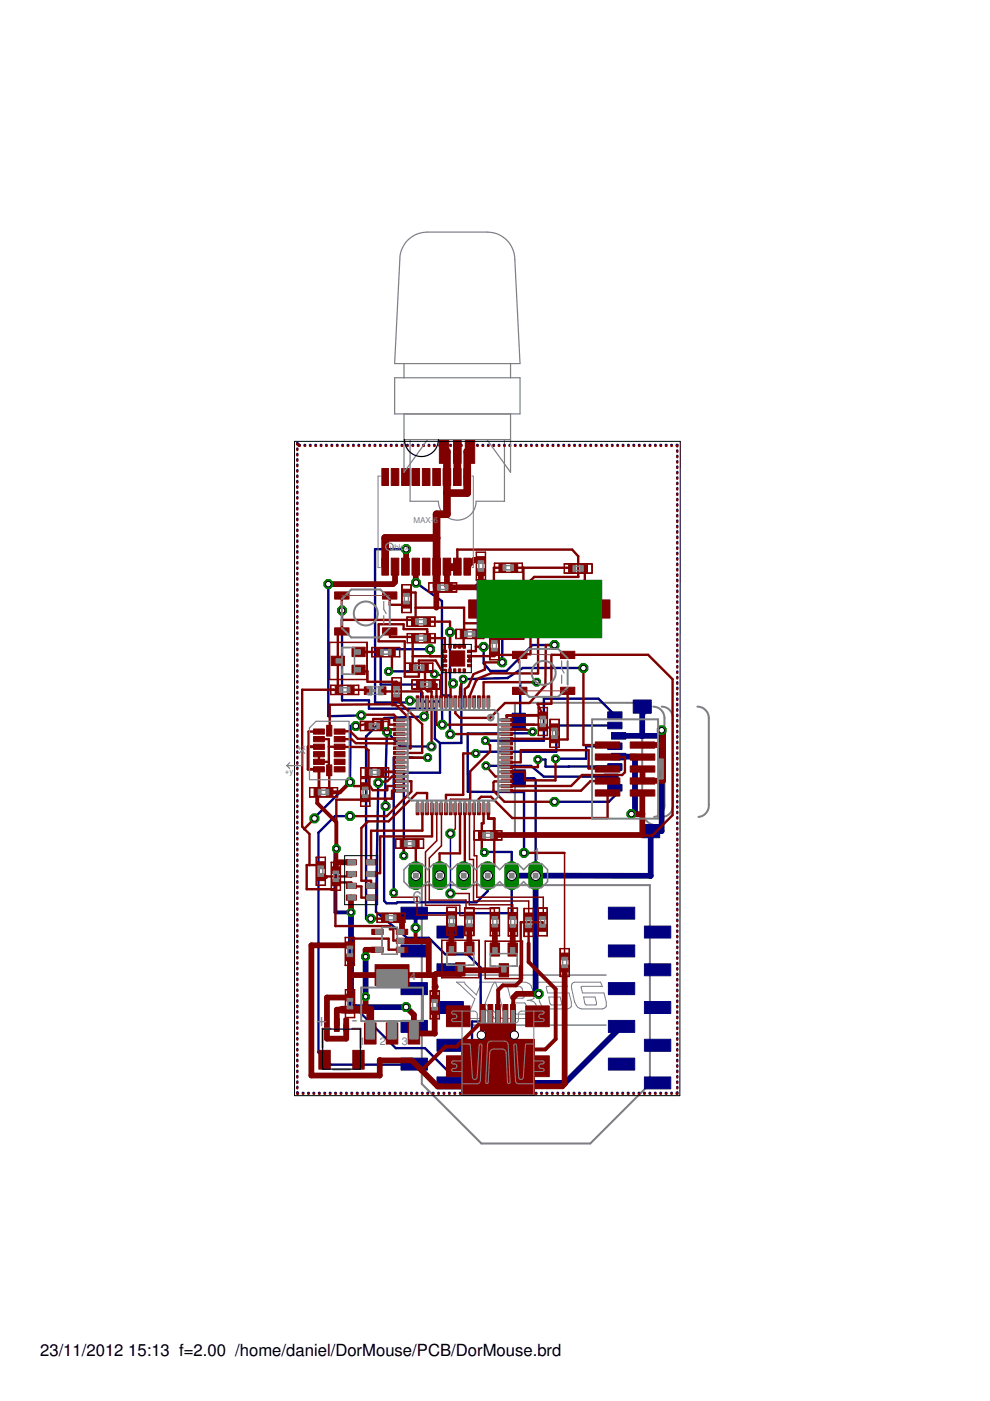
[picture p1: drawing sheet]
<svg xmlns="http://www.w3.org/2000/svg" width="210mm" height="297mm" viewBox="0 0 210 297" stroke-linecap="round" stroke-linejoin="round" font-family="sans-serif">
<defs><g id="words">
<g font-size="4" fill="#808080">
<text x="67.1" y="217.6">+</text>
<text x="74.5" y="217.6">-</text>
</g>
<g font-size="3.6" fill="#808080">
<text x="112.8" y="182.4">1</text>
<text x="87.4" y="191.5">6</text>
</g>
<g font-size="3.5">
<text x="8.5" y="287.5">23/11/2012</text>
<text x="27.2" y="287.5">15:13 f=2.00 /home/daniel/DorMouse/PCB/DorMouse.brd</text>
</g>
<g font-size="2.3" fill="#808080">
<text x="86.9" y="207.8">4</text>
<text x="76.2" y="221.6">1</text>
<text x="80.6" y="221.6">2</text>
<text x="85.2" y="221.6">3</text>
</g>
<g font-size="1.7" fill="#808080">
<text x="87.7" y="110.9">MAX-6</text>
<text x="82.7" y="116.6">ublox</text>
<text x="63" y="158.9">+x</text>
<text x="60.4" y="164.1">+y</text>
</g>
</g></defs>
<path d="M132.9 149h-23.7v28h25.1M133 149h5v2a1.6 1.6 0 0 0-1.8 1.4v19.4a3.2 3.2 0 0 0 3.2 3.2v2h-4.9M138.5 149.8a2.44 2.44 0 0 1 2.4 2.4v18.4a2.41 2.41 0 0 1-2.2 2.6M140.3 149.8a2.44 2.44 0 0 1 2.4 2.4v18.4a2.41 2.41 0 0 1-2.2 2.6M147.9 149.8a2.44 2.44 0 0 1 2.4 2.4v18.4a2.41 2.41 0 0 1-2.2 2.6M89.4 187.7h48.4v42.1l-12.6 12.6h-23.1l-12.7-12.6z" fill="none" stroke="#808080" stroke-width=".42"/>
<path d="M96.9 217.3h31.6M96.9 206.7h31.6" fill="none" stroke="#808080" stroke-width=".32"/>
<path d="M104.9 208.3l-.5 .6-1.5 3.8 3.6 3.2h-1.7l-.3-.4-1.9-1.9-.8 2 .1 .3h-3.1l.3-.3 1.6-3.8-3.9-3.6h1.6l.3 .5 2.3 2.2 .9-2.2-.2-.5h9.7a1.41 1.41 0 0 1 1.3 1.2 3.5 3.5 0 0 1 .5 2.3l-.6 .3-.8 .1a1.69 1.69 0 0 1 1.8 1 2.86 2.86 0 0 1 .3 2.3l-.1 .3-.6 .2h-6.3v-.5l-.8-3.5a11.1 11.1 0 0 0-1.1-3.6M107.6 209.2h2.8l.3 .4 .4 1.7-.3 .3h-2.6zM108.4 212.6h2.8l.3 .3 .4 1.5-.1 .5-.2 .1h-2.6zM114 208.5l.4-.3h5.5l.4 1-4.3-.1-.2 .3 .3 1.1h4.5l.5 1.9v1l-.7 .5h-4.4a1.85 1.85 0 0 1-1.6-1.7l-.6-2.5a1.2 1.2 0 0 1 .2-1.2zM116.4 211.4h2.4l.3 1.5-.2 .2-2.2-.1zM121.4 208.5l.4-.3h5.5l.4 1-4.3-.1-.2 .3 .3 1.1h4.6l.4 1.9v1l-.7 .5h-4.4a1.85 1.85 0 0 1-1.6-1.7l-.6-2.5a1.2 1.2 0 0 1 .2-1.2zM123.7 211.4h2.5l.3 1.5-.2 .2-2.2-.1z" fill="none" stroke="#808080" stroke-width=".21"/>
<path d="M87 93.2v13.1h6a4 4 0 0 0 4 4 4 4 0 0 0 3.9-4h6.1v-13.1" fill="none" stroke="#808080" stroke-width=".25"/>
<g fill="#000080" stroke="#000080" stroke-width=".21">
<path d="M134.3 148.4h3.8v2.8h-3.8z"/>
<path d="M136.1 174.8h3.8v2.8h-3.8z"/>
<path d="M108.6 151.2h2.8v3.6h-2.8z"/>
<path d="M108.6 163.2h2.8v3.6h-2.8z"/>
<path d="M128.9 150.9h3v1.4h-3z"/>
<path d="M128.9 153.1h3v1.4h-3z"/>
<path d="M129.7 155.3h3v1.4h-3z"/>
<path d="M128.9 157.5h3v1.4h-3z"/>
<path d="M129.7 159.7h3v1.4h-3z"/>
<path d="M128.9 161.9h3v1.4h-3z"/>
<path d="M128.1 164.1h3v1.4h-3z"/>
<path d="M128.9 166.3h3v1.4h-3z"/>
<path d="M92.6 228.3h5.6v2.6h-5.6z"/>
<path d="M85 224.3h5.6v2.6h-5.6z"/>
<path d="M92.6 220.3h5.6v2.6h-5.6z"/>
<path d="M85 216.3h5.6v2.6h-5.6z"/>
<path d="M92.6 212.3h5.6v2.6h-5.6z"/>
<path d="M85 208.3h5.6v2.6h-5.6z"/>
<path d="M92.6 204.3h5.6v2.6h-5.6z"/>
<path d="M85 200.3h5.6v2.6h-5.6z"/>
<path d="M92.6 196.3h5.6v2.6h-5.6z"/>
<path d="M85 192.3h5.6v2.6h-5.6z"/>
<path d="M136.6 228.3h5.6v2.6h-5.6z"/>
<path d="M129 224.3h5.6v2.6h-5.6z"/>
<path d="M136.6 220.3h5.6v2.6h-5.6z"/>
<path d="M129 216.3h5.6v2.6h-5.6z"/>
<path d="M136.6 212.3h5.6v2.6h-5.6z"/>
<path d="M129 208.3h5.6v2.6h-5.6z"/>
<path d="M136.6 204.3h5.6v2.6h-5.6z"/>
<path d="M129 200.3h5.6v2.6h-5.6z"/>
<path d="M136.6 196.3h5.6v2.6h-5.6z"/>
<path d="M129 192.3h5.6v2.6h-5.6z"/>
</g>
<g fill="none" stroke="#000080" stroke-width=".51">
<path d="M63 94.1v-.2l.6 .4M63 95.1v.1M63 96.2v.2M63 97.4v.1M63 98.5v.2M63 99.7v.1M64.6 94.3h.1M65.7 94.3h.1M66.9 94.3h.1M68 94.3h.1M69.2 94.3h.1M70.3 94.3h.1"/>
<path d="M71.4 94.3h.2M72.6 94.3h.1M73.7 94.3h.2M74.9 94.3h.1M76 94.3h.1M77.2 94.3h.1M78.3 94.3h.1M79.4 94.3h.2M80.6 94.3h.1M81.7 94.3h.2M82.9 94.3h.1M84 94.3h.2"/>
<path d="M85.2 94.3h.1M86.3 94.3h.1M87.5 94.3h.1M88.6 94.3h.1M89.7 94.3h.2M90.9 94.3h.1M92 94.3h.2M93.2 94.3h.1M94.3 94.3h.1M95.5 94.3h.1M96.6 94.3h.1M97.7 94.3h.2"/>
<path d="M98.9 94.3h.1M100 94.3h.2M101.2 94.3h.1M102.3 94.3h.1M103.5 94.3h.1M104.6 94.3h.1M105.7 94.3h.2M106.9 94.3h.1M108 94.3h.2M109.2 94.3h.1M110.3 94.3h.1M111.5 94.3h.1"/>
<path d="M112.6 94.3h.1M113.7 94.3h.2M114.9 94.3h.1M116 94.3h.2M117.2 94.3h.1M118.3 94.3h.1M119.5 94.3h.1M120.6 94.3h.1M121.8 94.3h.1M122.9 94.3h.1M124 94.3h.2M125.2 94.3h.1"/>
<path d="M126.3 94.3h.1M127.5 94.3h.1M128.6 94.3h.1M129.8 94.3h.1M130.9 94.3h.1M132 94.3h.2M133.2 94.3h.1M134.3 94.3h.2M135.5 94.3h.1M136.6 94.3h.1M137.8 94.3h.1M138.9 94.3h.1"/>
<path d="M140 94.3h.2M141.2 94.3h.1M142.3 94.3h.2M143.5 94.3l.1 .2M143.6 95.5v.1M143.6 96.6v.2M143.6 97.8v.1M143.6 98.9v.1M63 100.8v.1M63 102v.1M63 103.1v.1M63 104.2v.2"/>
<path d="M63 105.4v.1M63 106.6v.1M63 107.7v.1M63 108.8v.2M63 110v.1M63 111.1v.2M63 112.3v.1M63 113.4v.2M63 114.6v.1M63 115.7v.1M63 116.9v.1M63 118v.2"/>
<path d="M63 119.2v.1M86.1 116.4h-6.6v32.5h7.4v-.4M143.6 100.1v.1M143.6 101.2v.1M143.6 102.3v.2M143.6 103.5v.1M143.6 104.6v.2M143.6 105.8v.1M143.6 106.9v.1M143.6 108.1v.1M143.6 109.2v.1M143.6 110.3v.2"/>
<path d="M143.6 111.5v.1M143.6 112.6v.2M143.6 113.8v.1M143.6 114.9v.1M143.6 116.1v.1M143.6 117.2v.1M143.6 118.3v.2M143.6 119.5v.1M63 120.3v.1M63 121.5v.1M63 122.6v.1M63 123.8v.1"/>
<path d="M63 124.9v.1M63 126v.2M63 127.2v.1M63 128.3v.2M63 129.5v.1M63 130.6v.2M63 131.8v.1M63 132.9v.2M63 134.1v.1M63 135.2v.2M63 136.4v.1M63 137.5v.1"/>
<path d="M63 138.7v.1M63 139.8v.1M69.6 123.8v28l7-.1M72.5 129.4v19.1h5.7v1.7h14v6.4l1.1 .9M88.2 123.5l5.5 3.9v20h1.7l.1 8.3M91.2 137.6h-10.5v7.5h8.6v3.6h4.4l.1 4.9M95.4 134v11.6l.7-.7M106.5 132.7v7.7M117.6 136.8h-4.7l-5.5 5.5h-3.5l-1.4-1.7 .1-3.5M143.6 120.6v.2M143.6 121.8v.1M143.6 122.9v.1"/>
<path d="M143.6 124.1v.1M143.6 125.2v.1M143.6 126.4v.1M143.6 127.5v.1M143.6 128.7v.1M143.6 129.8v.1M143.6 130.9v.2M143.6 132.1v.1M143.6 133.2v.1M143.6 134.4v.1M143.6 135.5v.1M143.6 136.7v.1"/>
<path d="M143.6 137.8v.1M143.6 138.9v.2M63 140.9v.2M63 142.1v.1M63 143.3v.1M63 144.4v.1M63 145.5v.2M63 146.7v.1M63 147.8v.2M63 149v.1M63 150.1v.2M63 151.3v.1"/>
<path d="M63 152.4v.2M63 153.6v.1M63 154.7v.2M63 155.9v.1M63 157v.1M63 158.2v.1M63 159.3v.1M75.4 153.9h-1.1l-.1 11.9-7.5 7.7M82.4 142.3h9l.7 .6M89.9 151.9l-8.4 .3-3.9 3.9v38.7h1M91.5 158.3h-6.6l-2.9-3.1-.4 15.6M93.3 157.5v6.3h-7.7v17.6"/>
<path d="M112.9 155.2v.3h-13.8l.1 12.4h11.9v12.9M113.8 144.6h-3.5v8.3l-.3 .1M123.7 141.6h-12.9l-3.2 2.2-9.4 .2-.4-.3v13.8h-4.5M123.7 141.6h.1M130.4 158v.2h-6.1v2.7h-6.5M130.4 151.6l-3.5-3.5h-11.6v8.9h-12.4M130.4 153.8h-12.4v5.6h-17.1v.3M143.6 140.1v.1M143.6 141.2v.2M143.6 142.4v.1M143.6 143.5v.1M143.6 144.7v.1"/>
<path d="M143.6 145.8v.1M143.6 146.9v.2M143.6 148.1v.1M143.6 149.2v.2M143.6 150.4v.1M143.6 151.5v.1M143.6 152.7v.1M143.6 153.8v.1M143.6 154.9v.2M143.6 156.1v.1M143.6 157.2v.2M143.6 158.4v.1"/>
<path d="M143.6 159.5v.2M63 160.5v.1M63 161.6v.1M63 162.8v.1M63 163.9v.1M63 165v.2M63 166.2v.1M63 167.3v.2M63 168.5v.1M63 169.6v.2M63 170.8v.1M63 171.9v.2"/>
<path d="M63 173.1v.1M63 174.2v.1M63 175.4v.1M63 176.5v.2M63 177.7v.1M63 178.8v.1M63 180v.1M74.2 173h-3.2l-3.5 3.5v46.6l2.6 2.6 17.7-.1M80.2 166l-.5 27.3 6.6 5.5h4.6l3.5 3.5h4.7l2.8 2.8v11.5M81.6 170.8l.1 .1M81.6 170.8l-.2 .1v20.1l.6 .5h2.1l.1-.2h16.8l2.4-2.4v-3.2M90.7 160.6h-7.2v28.7"/>
<path d="M103 162.4h9.6l2.7 2.3h14.1l.2 .1M110 165h3.3l.3 .3v20.4M114 161h1.7v1.5l14.7 .1M120.6 162.5h.1M130.4 167v1.7l-1.3 1.3h-11.5M143.6 160.7v.1M143.6 161.8v.1M143.6 163v.1M143.6 164.1v.1M143.6 165.2v.2M143.6 166.4v.1M143.6 167.5v.2"/>
<path d="M143.6 168.7v.1M143.6 169.8v.1M143.6 171v.1M143.6 172.1v.1M143.6 173.2v.2M143.6 174.4v.1M143.6 175.5v.2M143.6 176.7v.1M143.6 177.8v.1M143.6 179v.1M63 181.1v.1M63 182.2v.2"/>
<path d="M63 183.4v.1M63 184.6v.1M63 185.7v.1M63 186.8v.2M63 188v.1M63 189.1v.2M63 190.3v.1M63 191.4v.2M63 192.6v.1M63 193.7v.1M63 194.9v.1M63 196v.2"/>
<path d="M63 197.2v.1M63 198.3v.1M63 199.5v.1M102.7 180.7l5.8-.1v13h-20.7M108.5 185.7h.1M143.6 180.1v.1M143.6 181.3v.1M143.6 182.4v.1M143.6 183.5v.2M143.6 184.7v.1M143.6 185.8v.1M143.6 187v.1"/>
<path d="M143.6 188.1v.1M143.6 189.3v.1M143.6 190.4v.1M143.6 191.5v.2M143.6 192.7v.1M143.6 193.8v.2M143.6 195v.1M143.6 196.1v.2M143.6 197.3v.1M143.6 198.4v.1M143.6 199.6v.1M63 200.6v.1"/>
<path d="M63 201.8v.1M63 202.9v.1M63 204v.2M63 205.2v.1M63 206.3v.2M63 207.5v.1M63 208.6v.2M63 209.8v.1M63 210.9v.2M63 212.1v.1M63 213.2v.2M63 214.4v.1"/>
<path d="M63 215.5v.1M63 216.7v.1M63 217.8v.1M63 218.9v.2M75.2 213.5l8.7 8.7h6.2l5.3 5.4v2M101.9 216.6h-1.8v5h-4.7M101.9 216.6h.1M143.6 200.7v.1M143.6 201.8v.2M143.6 203v.1M143.6 204.1v.2M143.6 205.3v.1"/>
<path d="M143.6 206.4v.1M143.6 207.6v.1M143.6 208.7v.1M143.6 209.8v.2M143.6 211v.1M143.6 212.1v.2M143.6 213.3v.1M143.6 214.4v.1M143.6 215.6v.1M143.6 216.7v.1M143.6 217.8v.2M143.6 219v.1"/>
<path d="M63 220.1v.1M63 221.3v.1M63 222.4v.1M63 223.5v.2M63 224.7v.1M63 225.8v.2M63 227v.1M63 228.1v.2M63 229.3v.1M63 230.4v.1M63 231.6l.2 .1M64.2 231.7h.1"/>
<path d="M65.3 231.7h.2M66.5 231.7h.1M67.6 231.7h.2M68.8 231.7h.1M69.9 231.7h.2M71.1 231.7h.1M72.2 231.7h.2M73.4 231.7h.1M74.5 231.7h.2M75.7 231.7h.1M76.8 231.7h.2M78 231.7h.1"/>
<path d="M79.1 231.7h.2M80.3 231.7h.1M81.4 231.7h.2M82.6 231.7h.1M83.7 231.7h.2M84.9 231.7h.1M86 231.7h.1M87.2 231.7h.1M88.3 231.7h.2M89.5 231.7h.1M90.6 231.7h.1M91.8 231.7h.1"/>
<path d="M92.9 231.7h.1M94.1 231.7h.1M95.2 231.7h.1M96.4 231.7h.1M97.5 231.7h.1M98.7 231.7h.1M99.8 231.7h.1M101 231.7h.1M102.1 231.7h.1M103.3 231.7h.1M104.4 231.7h.1M105.6 231.7h.1"/>
<path d="M106.7 231.7h.1M107.8 231.7h.2M109 231.7h.1M110.2 231.7h.1M111.3 231.7h.1M112.4 231.7h.2M113.6 231.7h.1M114.7 231.7h.2M115.9 231.7h.1M117.1 231.7h.1M118.2 231.7h.1M119.3 231.7h.2"/>
<path d="M120.5 231.7h.1M121.6 231.7h.2M122.8 231.7h.1M123.9 231.7h.2M125.1 231.7h.1M126.2 231.7h.2M127.4 231.7h.1M128.5 231.7h.2M129.7 231.7h.1M130.8 231.7h.2M132 231.7h.1M133.1 231.7h.2"/>
<path d="M134.3 231.7h.1M135.4 231.7h.2M136.6 231.7h.1M137.7 231.7h.2M138.9 231.7h.1M140 231.7h.1M141.2 231.7h.1M142.3 231.7h.2M143.6 231.6l-.1 .1M143.6 220.1v.2M143.6 221.3v.1M143.6 222.4v.1"/>
<path d="M143.6 223.6v.1M143.6 224.7v.1M143.6 225.8v.2M143.6 227v.1M143.6 228.2v.1M143.6 229.3v.1M143.6 230.4v.2"/>
</g>
<path d="M131.2 156h9.1M136.2 149.8v6.2M140.3 154.8v21.4h-2.3v9.5h-29.5M131.2 160.4h3.4v12.2h-.7M74.4 193.4v19.9l.2 .2h11.5M113.6 185.7v24.4l.6 .6M77.5 202.8v8.5M131.8 217.6l-12 12h-24.4" fill="none" stroke="#000080" stroke-width="1.2"/>
<path d="M71.3 179.9h-.2v13.5h3.3M87.8 193.6l.3 .3v2.8" fill="none" stroke="#000080" stroke-width=".83"/>
<path d="M95.5 176.7v12.7" fill="none" stroke="#000080" stroke-width=".32"/>
<path d="M113.6 184.1v3.1" fill="none" stroke="#008000" stroke-width="3"/>
<circle cx="113.6" cy="185.7" r="1.02" fill="#fff" stroke="#000" stroke-width=".21"/>
<path d="M108.5 184.1v3.1" fill="none" stroke="#008000" stroke-width="3"/>
<circle cx="108.5" cy="185.7" r="1.02" fill="#fff" stroke="#000" stroke-width=".21"/>
<path d="M103.4 184.1v3.1" fill="none" stroke="#008000" stroke-width="3"/>
<circle cx="103.4" cy="185.7" r="1.02" fill="#fff" stroke="#000" stroke-width=".21"/>
<path d="M98.3 184.1v3.1" fill="none" stroke="#008000" stroke-width="3"/>
<circle cx="98.3" cy="185.7" r="1.02" fill="#fff" stroke="#000" stroke-width=".21"/>
<path d="M93.2 184.1v3.1" fill="none" stroke="#008000" stroke-width="3"/>
<circle cx="93.2" cy="185.7" r="1.02" fill="#fff" stroke="#000" stroke-width=".21"/>
<path d="M88.2 184.1v3.1" fill="none" stroke="#008000" stroke-width="3"/>
<circle cx="88.2" cy="185.7" r="1.02" fill="#fff" stroke="#000" stroke-width=".21"/>
<circle cx="102.7" cy="180.7" r=".87" fill="#008000" stroke="#008000" stroke-width=".21"/>
<circle cx="102.7" cy="180.7" r=".51" fill="#fff" stroke="#000" stroke-width=".21"/>
<circle cx="88.1" cy="196.7" r=".99" fill="#008000" stroke="#008000" stroke-width=".21"/>
<circle cx="88.1" cy="196.7" r=".59" fill="#fff" stroke="#000" stroke-width=".21"/>
<circle cx="75.4" cy="153.9" r=".99" fill="#008000" stroke="#008000" stroke-width=".21"/>
<circle cx="75.4" cy="153.9" r=".59" fill="#fff" stroke="#000" stroke-width=".21"/>
<circle cx="66.7" cy="173.5" r=".99" fill="#008000" stroke="#008000" stroke-width=".21"/>
<circle cx="66.7" cy="173.5" r=".59" fill="#fff" stroke="#000" stroke-width=".21"/>
<circle cx="74.2" cy="165.8" r=".99" fill="#008000" stroke="#008000" stroke-width=".21"/>
<circle cx="74.2" cy="165.8" r=".59" fill="#fff" stroke="#000" stroke-width=".21"/>
<circle cx="91.2" cy="137.6" r=".99" fill="#008000" stroke="#008000" stroke-width=".21"/>
<circle cx="91.2" cy="137.6" r=".59" fill="#fff" stroke="#000" stroke-width=".21"/>
<circle cx="93.8" cy="153.6" r=".99" fill="#008000" stroke="#008000" stroke-width=".21"/>
<circle cx="93.8" cy="153.6" r=".59" fill="#fff" stroke="#000" stroke-width=".21"/>
<circle cx="140.3" cy="154.8" r=".99" fill="#008000" stroke="#008000" stroke-width=".21"/>
<circle cx="140.3" cy="154.8" r=".59" fill="#fff" stroke="#000" stroke-width=".21"/>
<circle cx="114.2" cy="210.7" r=".99" fill="#008000" stroke="#008000" stroke-width=".21"/>
<circle cx="114.2" cy="210.7" r=".59" fill="#fff" stroke="#000" stroke-width=".21"/>
<circle cx="74.4" cy="193.4" r=".87" fill="#008000" stroke="#008000" stroke-width=".21"/>
<circle cx="74.4" cy="193.4" r=".51" fill="#fff" stroke="#000" stroke-width=".21"/>
<circle cx="71.3" cy="179.9" r=".87" fill="#008000" stroke="#008000" stroke-width=".21"/>
<circle cx="71.3" cy="179.9" r=".51" fill="#fff" stroke="#000" stroke-width=".21"/>
<circle cx="86.1" cy="213.5" r=".99" fill="#008000" stroke="#008000" stroke-width=".21"/>
<circle cx="86.1" cy="213.5" r=".59" fill="#fff" stroke="#000" stroke-width=".21"/>
<circle cx="82" cy="155.2" r=".99" fill="#008000" stroke="#008000" stroke-width=".21"/>
<circle cx="82" cy="155.2" r=".59" fill="#fff" stroke="#000" stroke-width=".21"/>
<circle cx="81.7" cy="170.9" r=".99" fill="#008000" stroke="#008000" stroke-width=".21"/>
<circle cx="81.7" cy="170.9" r=".59" fill="#fff" stroke="#000" stroke-width=".21"/>
<circle cx="91.5" cy="158.3" r=".99" fill="#008000" stroke="#008000" stroke-width=".21"/>
<circle cx="91.5" cy="158.3" r=".59" fill="#fff" stroke="#000" stroke-width=".21"/>
<circle cx="133.9" cy="172.6" r=".99" fill="#008000" stroke="#008000" stroke-width=".21"/>
<circle cx="133.9" cy="172.6" r=".59" fill="#fff" stroke="#000" stroke-width=".21"/>
<circle cx="76.6" cy="151.7" r=".99" fill="#008000" stroke="#008000" stroke-width=".21"/>
<circle cx="76.6" cy="151.7" r=".59" fill="#fff" stroke="#000" stroke-width=".21"/>
<circle cx="69.6" cy="123.8" r=".99" fill="#008000" stroke="#008000" stroke-width=".21"/>
<circle cx="69.6" cy="123.8" r=".59" fill="#fff" stroke="#000" stroke-width=".21"/>
<circle cx="86.1" cy="116.4" r=".99" fill="#008000" stroke="#008000" stroke-width=".21"/>
<circle cx="86.1" cy="116.4" r=".59" fill="#fff" stroke="#000" stroke-width=".21"/>
<circle cx="86.9" cy="148.5" r=".99" fill="#008000" stroke="#008000" stroke-width=".21"/>
<circle cx="86.9" cy="148.5" r=".59" fill="#fff" stroke="#000" stroke-width=".21"/>
<circle cx="88.2" cy="123.5" r=".99" fill="#008000" stroke="#008000" stroke-width=".21"/>
<circle cx="88.2" cy="123.5" r=".59" fill="#fff" stroke="#000" stroke-width=".21"/>
<circle cx="95.5" cy="155.7" r=".99" fill="#008000" stroke="#008000" stroke-width=".21"/>
<circle cx="95.5" cy="155.7" r=".59" fill="#fff" stroke="#000" stroke-width=".21"/>
<circle cx="77.5" cy="202.8" r=".87" fill="#008000" stroke="#008000" stroke-width=".21"/>
<circle cx="77.5" cy="202.8" r=".51" fill="#fff" stroke="#000" stroke-width=".21"/>
<circle cx="77.5" cy="211.3" r=".87" fill="#008000" stroke="#008000" stroke-width=".21"/>
<circle cx="77.5" cy="211.3" r=".51" fill="#fff" stroke="#000" stroke-width=".21"/>
<circle cx="89.9" cy="151.9" r=".99" fill="#008000" stroke="#008000" stroke-width=".21"/>
<circle cx="89.9" cy="151.9" r=".59" fill="#fff" stroke="#000" stroke-width=".21"/>
<circle cx="78.6" cy="194.8" r=".99" fill="#008000" stroke="#008000" stroke-width=".21"/>
<circle cx="78.6" cy="194.8" r=".59" fill="#fff" stroke="#000" stroke-width=".21"/>
<circle cx="117.6" cy="136.8" r=".99" fill="#008000" stroke="#008000" stroke-width=".21"/>
<circle cx="117.6" cy="136.8" r=".59" fill="#fff" stroke="#000" stroke-width=".21"/>
<circle cx="102.5" cy="137.1" r=".99" fill="#008000" stroke="#008000" stroke-width=".21"/>
<circle cx="102.5" cy="137.1" r=".59" fill="#fff" stroke="#000" stroke-width=".21"/>
<circle cx="96.1" cy="144.9" r=".99" fill="#008000" stroke="#008000" stroke-width=".21"/>
<circle cx="96.1" cy="144.9" r=".59" fill="#fff" stroke="#000" stroke-width=".21"/>
<circle cx="95.4" cy="134" r=".99" fill="#008000" stroke="#008000" stroke-width=".21"/>
<circle cx="95.4" cy="134" r=".59" fill="#fff" stroke="#000" stroke-width=".21"/>
<circle cx="85.6" cy="181.4" r=".87" fill="#008000" stroke="#008000" stroke-width=".21"/>
<circle cx="85.6" cy="181.4" r=".51" fill="#fff" stroke="#000" stroke-width=".21"/>
<circle cx="98.2" cy="144" r=".87" fill="#008000" stroke="#008000" stroke-width=".21"/>
<circle cx="98.2" cy="144" r=".51" fill="#fff" stroke="#000" stroke-width=".21"/>
<circle cx="123.7" cy="141.6" r=".99" fill="#008000" stroke="#008000" stroke-width=".21"/>
<circle cx="123.7" cy="141.6" r=".59" fill="#fff" stroke="#000" stroke-width=".21"/>
<circle cx="72.5" cy="129.4" r=".99" fill="#008000" stroke="#008000" stroke-width=".21"/>
<circle cx="72.5" cy="129.4" r=".59" fill="#fff" stroke="#000" stroke-width=".21"/>
<circle cx="117.6" cy="170" r=".99" fill="#008000" stroke="#008000" stroke-width=".21"/>
<circle cx="117.6" cy="170" r=".59" fill="#fff" stroke="#000" stroke-width=".21"/>
<circle cx="102.9" cy="157" r=".87" fill="#008000" stroke="#008000" stroke-width=".21"/>
<circle cx="102.9" cy="157" r=".51" fill="#fff" stroke="#000" stroke-width=".21"/>
<circle cx="103" cy="162.4" r=".87" fill="#008000" stroke="#008000" stroke-width=".21"/>
<circle cx="103" cy="162.4" r=".51" fill="#fff" stroke="#000" stroke-width=".21"/>
<circle cx="117.8" cy="160.9" r=".87" fill="#008000" stroke="#008000" stroke-width=".21"/>
<circle cx="117.8" cy="160.9" r=".51" fill="#fff" stroke="#000" stroke-width=".21"/>
<circle cx="114" cy="161" r=".87" fill="#008000" stroke="#008000" stroke-width=".21"/>
<circle cx="114" cy="161" r=".51" fill="#fff" stroke="#000" stroke-width=".21"/>
<circle cx="100.9" cy="159.7" r=".87" fill="#008000" stroke="#008000" stroke-width=".21"/>
<circle cx="100.9" cy="159.7" r=".51" fill="#fff" stroke="#000" stroke-width=".21"/>
<circle cx="106.5" cy="132.7" r=".99" fill="#008000" stroke="#008000" stroke-width=".21"/>
<circle cx="106.5" cy="132.7" r=".59" fill="#fff" stroke="#000" stroke-width=".21"/>
<circle cx="106.5" cy="140.4" r=".99" fill="#008000" stroke="#008000" stroke-width=".21"/>
<circle cx="106.5" cy="140.4" r=".59" fill="#fff" stroke="#000" stroke-width=".21"/>
<circle cx="74.2" cy="173" r=".99" fill="#008000" stroke="#008000" stroke-width=".21"/>
<circle cx="74.2" cy="173" r=".59" fill="#fff" stroke="#000" stroke-width=".21"/>
<circle cx="80.2" cy="166" r=".99" fill="#008000" stroke="#008000" stroke-width=".21"/>
<circle cx="80.2" cy="166" r=".59" fill="#fff" stroke="#000" stroke-width=".21"/>
<circle cx="113.8" cy="144.6" r=".87" fill="#008000" stroke="#008000" stroke-width=".21"/>
<circle cx="113.8" cy="144.6" r=".51" fill="#fff" stroke="#000" stroke-width=".21"/>
<circle cx="82.4" cy="142.3" r=".87" fill="#008000" stroke="#008000" stroke-width=".21"/>
<circle cx="82.4" cy="142.3" r=".51" fill="#fff" stroke="#000" stroke-width=".21"/>
<circle cx="92.1" cy="142.9" r=".87" fill="#008000" stroke="#008000" stroke-width=".21"/>
<circle cx="92.1" cy="142.9" r=".51" fill="#fff" stroke="#000" stroke-width=".21"/>
<circle cx="83.5" cy="189.3" r=".87" fill="#008000" stroke="#008000" stroke-width=".21"/>
<circle cx="83.5" cy="189.3" r=".51" fill="#fff" stroke="#000" stroke-width=".21"/>
<circle cx="90.7" cy="160.6" r=".87" fill="#008000" stroke="#008000" stroke-width=".21"/>
<circle cx="90.7" cy="160.6" r=".51" fill="#fff" stroke="#000" stroke-width=".21"/>
<circle cx="95.5" cy="189.4" r=".99" fill="#008000" stroke="#008000" stroke-width=".21"/>
<circle cx="95.5" cy="189.4" r=".59" fill="#fff" stroke="#000" stroke-width=".21"/>
<circle cx="95.5" cy="176.7" r=".99" fill="#008000" stroke="#008000" stroke-width=".21"/>
<circle cx="95.5" cy="176.7" r=".59" fill="#fff" stroke="#000" stroke-width=".21"/>
<circle cx="112.9" cy="155.2" r=".87" fill="#008000" stroke="#008000" stroke-width=".21"/>
<circle cx="112.9" cy="155.2" r=".51" fill="#fff" stroke="#000" stroke-width=".21"/>
<circle cx="111.1" cy="180.8" r=".99" fill="#008000" stroke="#008000" stroke-width=".21"/>
<circle cx="111.1" cy="180.8" r=".59" fill="#fff" stroke="#000" stroke-width=".21"/>
<g fill="#800000" stroke="#800000" stroke-width=".21">
<path d="M66.5 156.2h2.3v1.1h-2.3z"/>
<path d="M70.9 154.6h2.3v1.1h-2.3z"/>
<path d="M66.5 159.4h2.3v1.1h-2.3z"/>
<path d="M66.5 157.8h2.3v1.1h-2.3z"/>
<path d="M66.5 162.6h2.3v1.1h-2.3z"/>
<path d="M66.5 161h2.3v1.1h-2.3z"/>
<path d="M66.5 154.6h2.3v1.1h-2.3z"/>
<path d="M70.9 156.2h2.3v1.1h-2.3z"/>
<path d="M70.9 159.4h2.3v1.1h-2.3z"/>
<path d="M70.9 157.8h2.3v1.1h-2.3z"/>
<path d="M70.9 162.6h2.3v1.1h-2.3z"/>
<path d="M70.9 161h2.3v1.1h-2.3z"/>
<path d="M69.3 153.8h1.1v2.3h-1.1z"/>
<path d="M69.3 162.2h1.1v2.3h-1.1z"/>
<path d="M73.4 182.3h2.1v1.1h-2.1z"/>
<path d="M73.4 184.8h2.1v1.1h-2.1z"/>
<path d="M73.4 187.3h2.1v1.1h-2.1z"/>
<path d="M73.4 189.8h2.1v1.1h-2.1z"/>
<path d="M77.6 189.8h2.1v1.1h-2.1z"/>
<path d="M77.6 187.3h2.1v1.1h-2.1z"/>
<path d="M77.6 184.8h2.1v1.1h-2.1z"/>
<path d="M77.6 182.3h2.1v1.1h-2.1z"/>
<path d="M67.1 182.7h1.8v1.4h-1.8z"/>
<path d="M67.1 185.3h1.8v1.4h-1.8z"/>
<path d="M96.2 99.3h1.6v3.6h-1.6z"/>
<path d="M94 99.3h1.6v3.6h-1.6z"/>
<path d="M91.8 99.3h1.6v3.6h-1.6z"/>
<path d="M89.6 99.3h1.6v3.6h-1.6z"/>
<path d="M87.4 99.3h1.6v3.6h-1.6z"/>
<path d="M85.2 99.3h1.6v3.6h-1.6z"/>
<path d="M83 99.3h1.6v3.6h-1.6z"/>
<path d="M81 99.3h1.4v3.6h-1.4z"/>
<path d="M98.4 99.3h1.4v3.6h-1.4z"/>
<path d="M96.2 118.3h1.6v3.6h-1.6z"/>
<path d="M94 118.3h1.6v3.6h-1.6z"/>
<path d="M91.8 118.3h1.6v3.6h-1.6z"/>
<path d="M89.6 118.3h1.6v3.6h-1.6z"/>
<path d="M87.4 118.3h1.6v3.6h-1.6z"/>
<path d="M85.2 118.3h1.6v3.6h-1.6z"/>
<path d="M83 118.3h1.6v3.6h-1.6z"/>
<path d="M81 118.3h1.4v3.6h-1.4z"/>
<path d="M98.4 118.3h1.4v3.6h-1.4z"/>
<path d="M101.1 120.6h1.7v1.4h-1.7z"/>
<path d="M101.1 118h1.7v1.4h-1.7z"/>
<path d="M103.3 147.5h.5v2.4h-.5z"/>
<path d="M102.2 147.5h.6v2.4h-.6z"/>
<path d="M101.2 147.5h.6v2.4h-.6z"/>
<path d="M100.2 147.5h.6v2.4h-.6z"/>
<path d="M99.3 147.5h.5v2.4h-.5z"/>
<path d="M98.3 147.5h.5v2.4h-.5z"/>
<path d="M97.2 147.5h.6v2.4h-.6z"/>
<path d="M96.2 147.5h.6v2.4h-.6z"/>
<path d="M95.2 147.5h.6v2.4h-.6z"/>
<path d="M94.3 147.5h.5v2.4h-.5z"/>
<path d="M93.2 147.5h.6v2.4h-.6z"/>
<path d="M92.2 147.5h.6v2.4h-.6z"/>
<path d="M91.2 147.5h.6v2.4h-.6z"/>
<path d="M90.3 147.5h.5v2.4h-.5z"/>
<path d="M89.3 147.5h.6v2.4h-.6z"/>
<path d="M88.2 147.5h.6v2.4h-.6z"/>
<path d="M83.4 152.3h2.5v.6h-2.5z"/>
<path d="M83.4 153.4h2.5v.5h-2.5z"/>
<path d="M83.4 154.3h2.5v.6h-2.5z"/>
<path d="M83.4 155.3h2.5v.6h-2.5z"/>
<path d="M83.4 156.3h2.5v.6h-2.5z"/>
<path d="M83.4 157.3h2.5v.6h-2.5z"/>
<path d="M83.4 158.3h2.5v.6h-2.5z"/>
<path d="M83.4 159.3h2.5v.6h-2.5z"/>
<path d="M83.4 160.3h2.5v.6h-2.5z"/>
<path d="M83.4 161.3h2.5v.6h-2.5z"/>
<path d="M83.4 162.3h2.5v.6h-2.5z"/>
<path d="M83.4 163.3h2.5v.6h-2.5z"/>
<path d="M83.4 164.3h2.5v.6h-2.5z"/>
<path d="M83.4 165.3h2.5v.6h-2.5z"/>
<path d="M83.4 166.3h2.5v.6h-2.5z"/>
<path d="M83.4 167.3h2.5v.6h-2.5z"/>
<path d="M88.2 170.3h.6v2.4h-.6z"/>
<path d="M89.3 170.3h.6v2.4h-.6z"/>
<path d="M90.3 170.3h.5v2.4h-.5z"/>
<path d="M91.2 170.3h.6v2.4h-.6z"/>
<path d="M92.2 170.3h.6v2.4h-.6z"/>
<path d="M93.2 170.3h.6v2.4h-.6z"/>
<path d="M94.3 170.3h.5v2.4h-.5z"/>
<path d="M95.2 170.3h.6v2.4h-.6z"/>
<path d="M96.2 170.3h.6v2.4h-.6z"/>
<path d="M97.2 170.3h.6v2.4h-.6z"/>
<path d="M98.3 170.3h.5v2.4h-.5z"/>
<path d="M99.3 170.3h.5v2.4h-.5z"/>
<path d="M100.2 170.3h.6v2.4h-.6z"/>
<path d="M101.2 170.3h.6v2.4h-.6z"/>
<path d="M102.2 170.3h.6v2.4h-.6z"/>
<path d="M103.3 170.3h.5v2.4h-.5z"/>
<path d="M106.2 167.3h2.4v.6h-2.4z"/>
<path d="M106.2 166.3h2.4v.6h-2.4z"/>
<path d="M106.2 165.3h2.4v.6h-2.4z"/>
<path d="M106.2 164.3h2.4v.6h-2.4z"/>
<path d="M106.2 163.3h2.4v.6h-2.4z"/>
<path d="M106.2 162.3h2.4v.6h-2.4z"/>
<path d="M106.2 161.3h2.4v.6h-2.4z"/>
<path d="M106.2 160.3h2.4v.6h-2.4z"/>
<path d="M106.2 159.3h2.4v.6h-2.4z"/>
<path d="M106.2 158.3h2.4v.6h-2.4z"/>
<path d="M106.2 157.3h2.4v.6h-2.4z"/>
<path d="M106.2 156.3h2.4v.6h-2.4z"/>
<path d="M106.2 155.3h2.4v.6h-2.4z"/>
<path d="M106.2 154.3h2.4v.6h-2.4z"/>
<path d="M106.2 153.4h2.4v.5h-2.4z"/>
<path d="M106.2 152.3h2.4v.6h-2.4z"/>
<path d="M77.3 216.9h2.4v4.5h-2.4z"/>
<path d="M81.9 216.9h2.4v4.5h-2.4z"/>
<path d="M86.5 216.9h2.5v4.5h-2.5z"/>
<path d="M79.5 204.5h7.2v4.4h-7.2z"/>
<path d="M73.3 210.8h1.8v1.4h-1.8z"/>
<path d="M73.3 213.4h1.8v1.4h-1.8z"/>
<path d="M91.3 211.1h1.7v1.3h-1.7z"/>
<path d="M91.3 213.7h1.7v1.4h-1.7z"/>
<path d="M84 200.8h2.4v1.1h-2.4z"/>
<path d="M84 198.9h2.4v1.1h-2.4z"/>
<path d="M84 197h2.4v1.1h-2.4z"/>
<path d="M78.8 197h2.4v1.1h-2.4z"/>
<path d="M78.8 200.8h2.4v1.1h-2.4z"/>
<path d="M94.7 213.3h5v4.4h-5z"/>
<path d="M111.5 213.3h5v4.4h-5z"/>
<path d="M94.7 223.9h5v4.4h-5z"/>
<path d="M111.5 223.9h5v4.4h-5z"/>
<path d="M101.9 213h1v4h-1z"/>
<path d="M103.5 213h1v4h-1z"/>
<path d="M105.1 213h1v4h-1z"/>
<path d="M106.7 213h1v4h-1z"/>
<path d="M108.2 213h1.1v4h-1.1z"/>
<path d="M97.2 136.6h.5v.8h-.5z"/>
<path d="M98.2 136.6h.5v.8h-.5z"/>
<path d="M95.2 136.6h.5v.8h-.5z"/>
<path d="M96.2 136.6h.5v.8h-.5z"/>
<path d="M95.3 138h3.2v3.2h-3.2z"/>
<path d="M97.2 141.8h.5v.8h-.5z"/>
<path d="M98.2 141.8h.5v.8h-.5z"/>
<path d="M95.2 141.8h.5v.8h-.5z"/>
<path d="M96.2 141.8h.5v.8h-.5z"/>
<path d="M93.9 139.9h.8v.5h-.8z"/>
<path d="M93.9 140.9h.8v.5h-.8z"/>
<path d="M93.9 137.9h.8v.5h-.8z"/>
<path d="M93.9 138.9h.8v.5h-.8z"/>
<path d="M99.1 139.9h.8v.5h-.8z"/>
<path d="M99.1 140.9h.8v.5h-.8z"/>
<path d="M99.1 137.9h.8v.5h-.8z"/>
<path d="M99.1 138.9h.8v.5h-.8z"/>
<path d="M111.2 193.6h1.8v1.4h-1.8z"/>
<path d="M111.2 196.2h1.8v1.4h-1.8z"/>
<path d="M114.2 193.5h1.7v1.4h-1.7z"/>
<path d="M114.2 196h1.7v1.4h-1.7z"/>
<path d="M85.3 124.9h1.8v1.4h-1.8z"/>
<path d="M85.3 127.5h1.8v1.4h-1.8z"/>
<path d="M116.7 153.5h1.8v1.4h-1.8z"/>
<path d="M116.7 156.1h1.8v1.4h-1.8z"/>
<path d="M77.4 162.9h1.4v1.8h-1.4z"/>
<path d="M80 162.9h1.4v1.8h-1.4z"/>
<path d="M99.4 127.2h10.6v3.8h-10.6z"/>
<path d="M118.7 127.2h10.6v3.8h-10.6z"/>
<path d="M120.6 119.6h1.4v1.8h-1.4z"/>
<path d="M123.2 119.6h1.4v1.8h-1.4z"/>
<path d="M108.4 119.5h1.4v1.8h-1.4z"/>
<path d="M105.8 119.5h1.4v1.8h-1.4z"/>
<path d="M108.7 138.1h3v1.5h-3z"/>
<path d="M118.8 138.1h3.1v1.5h-3.1z"/>
<path d="M108.7 145.7h3v1.5h-3z"/>
<path d="M118.8 145.7h3.1v1.5h-3.1z"/>
<path d="M71 125.5h3v1.5h-3z"/>
<path d="M81.1 125.5h3.1v1.5h-3.1z"/>
<path d="M71 133.1h3v1.5h-3z"/>
<path d="M81.1 133.1h3.1v1.5h-3.1z"/>
<path d="M70.2 139.1h2.8v2h-2.8z"/>
<path d="M74.6 137.2h2.8v2h-2.8z"/>
<path d="M74.6 141h2.8v2h-2.8z"/>
<path d="M96.6 204.1h2v2.8h-2z"/>
<path d="M94.7 199.7h2v2.8h-2z"/>
<path d="M98.5 199.7h2v2.8h-2z"/>
<path d="M105.8 204.3h2v2.8h-2z"/>
<path d="M103.9 199.9h2v2.8h-2z"/>
<path d="M107.7 199.9h2v2.8h-2z"/>
<path d="M83.2 144.6h1.8v1.4h-1.8z"/>
<path d="M83.2 147.2h1.8v1.4h-1.8z"/>
<path d="M79.8 137.4h1.4v1.8h-1.4z"/>
<path d="M82.4 137.4h1.4v1.8h-1.4z"/>
<path d="M98.6 196h1.8v1.4h-1.8z"/>
<path d="M98.6 193.4h1.8v1.4h-1.8z"/>
<path d="M94.8 195.9h1.8v1.4h-1.8z"/>
<path d="M94.8 193.3h1.8v1.4h-1.8z"/>
<path d="M107.8 196.1h1.8v1.4h-1.8z"/>
<path d="M107.8 193.5h1.8v1.4h-1.8z"/>
<path d="M104 196h1.8v1.4h-1.8z"/>
<path d="M104 193.4h1.8v1.4h-1.8z"/>
<path d="M87.5 177.9h1.4v1.9h-1.4z"/>
<path d="M84.9 177.9h1.4v1.9h-1.4z"/>
<path d="M126.2 167.5h5.2v1.3h-5.2z"/>
<path d="M126.2 164.9h5.2v1.3h-5.2z"/>
<path d="M126.2 162.4h5.2v1.3h-5.2z"/>
<path d="M126.2 159.9h5.2v1.3h-5.2z"/>
<path d="M126.2 157.3h5.2v1.3h-5.2z"/>
<path d="M133.6 167.5h5.2v1.3h-5.2z"/>
<path d="M133.6 164.9h5.2v1.3h-5.2z"/>
<path d="M133.6 162.4h5.2v1.3h-5.2z"/>
<path d="M133.6 159.9h5.2v1.3h-5.2z"/>
<path d="M133.6 157.3h5.2v1.3h-5.2z"/>
<path d="M69.2 167.1h1.4v1.8h-1.4z"/>
<path d="M66.6 167.1h1.4v1.8h-1.4z"/>
<path d="M91.9 123.6h1.4v1.9h-1.4z"/>
<path d="M94.5 123.6h1.4v1.9h-1.4z"/>
<path d="M103.9 134.9h1.8v1.4h-1.8z"/>
<path d="M103.9 137.5h1.8v1.4h-1.8z"/>
<path d="M70.3 186.4h1.8v1.4h-1.8z"/>
<path d="M70.3 183.8h1.8v1.4h-1.8z"/>
<path d="M100.2 133.5h1.4v1.8h-1.4z"/>
<path d="M97.6 133.5h1.4v1.8h-1.4z"/>
<path d="M89.9 130.9h1.3v1.8h-1.3z"/>
<path d="M87.2 130.9h1.4v1.8h-1.4z"/>
<path d="M89.9 134.4h1.4v1.8h-1.4z"/>
<path d="M87.3 134.4h1.4v1.8h-1.4z"/>
<path d="M77.2 145.6h1.6v1.6h-1.6z"/>
<path d="M80.2 145.6h1.6v1.6h-1.6z"/>
<path d="M71.1 145.4h1.4v1.8h-1.4z"/>
<path d="M73.7 145.4h1.4v1.8h-1.4z"/>
<path d="M118.8 204.7h1.8v1.4h-1.8z"/>
<path d="M118.8 202.1h1.8v1.4h-1.8z"/>
<path d="M89.4 140.7h1.4v1.8h-1.4z"/>
<path d="M86.8 140.7h1.4v1.8h-1.4z"/>
<path d="M77.4 153h1.4v1.8h-1.4z"/>
<path d="M79.9 153h1.4v1.8h-1.4z"/>
<path d="M76.5 166h1.8v1.4h-1.8z"/>
<path d="M76.5 168.6h1.8v1.4h-1.8z"/>
<path d="M114.2 153.6h1.8v1.4h-1.8z"/>
<path d="M114.2 151h1.8v1.4h-1.8z"/>
<path d="M101.5 176.2h1.3v1.8h-1.3z"/>
<path d="M104 176.2h1.4v1.8h-1.4z"/>
<path d="M67.6 222.7h2.4v4h-2.4z"/>
<path d="M74.8 222.7h2.4v4h-2.4z"/>
<path d="M70.9 216h1v2.7h-1z"/>
<path d="M72.9 216h1v2.7h-1z"/>
<path d="M90.9 144.2h1.4v1.8h-1.4z"/>
<path d="M88.3 144.2h1.4v1.8h-1.4z"/>
<path d="M96.2 93.2h1.6v5h-1.6z"/>
<path d="M93.2 93.2h1.9v5h-1.9z"/>
<path d="M98.7 93.2h1.9v5h-1.9z"/>
<path d="M73.3 202.3h1.7v1.4h-1.7z"/>
<path d="M73.3 199.7h1.7v1.4h-1.7z"/>
<path d="M83.5 193.7h1.4v1.8h-1.4z"/>
<path d="M80.9 193.7h1.4v1.8h-1.4z"/>
</g>
<g fill="none" stroke="#800000" stroke-width="1.2">
<path d="M86.1 116.4v3.6l-.1 .1M102 118.7h-1.5l-1.4 1.4M83.8 120.1v3.3l-.5 .4h-13.7M88.2 120.1v3.4M92.6 124.5l-.1 4.3M94.8 120.1h2.2M94.8 120.2v3.9l.4 .4h5.8l1-.9v-2.3M136.2 157.9v.1M136.2 157.9h4.4M140.3 154.8h.3v10.7h-4.4M104.9 177h.1M133.9 172.6h2.3"/>
<path d="M136.2 163v2.6M136.2 168.1v8.9h-31.3M74.5 190.3l-.1 3.1M74.5 182.8h-3.3v1.7M84.2 194.6l1 .4v2.6M85.3 199.5h5.6v7.2M95.7 196.6v4.5M99.5 196.7v4.4M104.9 196.7v4.6M108.7 196.8v4.5M73.1 214.1h-1.7v3.2M74.1 203l.1 8.5h-4.9v8.7h4.1v-2.9"/>
<path d="M74.1 200.4h.1M74.2 206.7h18M74.3 200.4h-8.3v27.6h14.5v-3.2h6.8l5.5 5.5h26.4l.5-.5v-24.4M77.5 211.3v2.8M80 201.4h-2.5v1.4M86.1 213.5l1.7 1.7v3.9h4.4M92.2 206.7v5.1M92.2 214.4v4.7M92.2 209.2l.1-.1 .1 .1M92.2 219.1h.1M97.6 205.5v1h-5.2l-.2 .2M97.6 205.7h9.2"/>
<path d="M114.2 210.7h-4.6l-.8 .8"/>
</g>
<g fill="none" stroke="#800000" stroke-width=".51">
<path d="M63 94.3v-.2l.6 .4M63 95.3v.1M63 96.4v.2M63 97.6v.1M63 98.7v.1M63 99.9v.1M64.6 94.5h.1M65.7 94.5h.1M66.9 94.5h.1M68 94.5h.1M69.2 94.5h.1M70.3 94.5h.1"/>
<path d="M71.4 94.5h.2M72.6 94.5h.1M73.7 94.5h.2M74.9 94.5h.1M76 94.5h.1M77.2 94.5h.1M78.3 94.5h.1M79.4 94.5h.2M80.6 94.5h.1M81.7 94.5h.2M82.9 94.5h.1M84 94.5h.2"/>
<path d="M85.2 94.5h.1M86.3 94.5h.1M87.5 94.5h.1M88.6 94.5h.1M89.7 94.5h.2M90.9 94.5h.1M92 94.5h.2M93.2 94.5h.1M94.3 94.5h.1M95.5 94.5h.1M96.6 94.5h.1M97.7 94.5h.2"/>
<path d="M98.9 94.5h.1M100 94.5h.2M101.2 94.5h.1M102.3 94.5h.1M103.5 94.5h.1M104.6 94.5h.1M105.7 94.5h.2M106.9 94.5h.1M108 94.5h.2M109.2 94.5h.1M110.3 94.5h.1M111.5 94.5h.1"/>
<path d="M112.6 94.5h.1M113.7 94.5h.2M114.9 94.5h.1M116 94.5h.2M117.2 94.5h.1M118.3 94.5h.1M119.5 94.5h.1M120.6 94.5h.1M121.8 94.5h.1M122.9 94.5h.1M124 94.5h.2M125.2 94.5h.1"/>
<path d="M126.3 94.5h.1M127.5 94.5h.1M128.6 94.5h.1M129.8 94.5h.1M130.9 94.5h.1M132 94.5h.2M133.2 94.5h.1M134.3 94.5h.2M135.5 94.5h.1M136.6 94.5h.1M137.8 94.5h.1M138.9 94.5h.1"/>
<path d="M140 94.5h.2M141.2 94.5h.1M142.3 94.5h.2M143.5 94.5l.1 .2M143.6 95.7v.1M143.6 96.8v.1M143.6 98v.1M143.6 99.1v.1M63 101v.1M63 102.2v.1M63 103.3v.1M63 104.5v.1"/>
<path d="M63 105.6v.1M63 106.7v.2M63 107.9v.1M63 109.1v.1M63 110.2v.1M63 111.3v.2M63 112.5v.1M63 113.6v.2M63 114.8v.1M63 115.9v.2M63 117.1v.1M63 118.2v.1"/>
<path d="M63 119.4v.1M143.6 100.2v.2M143.6 101.4v.1M143.6 102.5v.2M143.6 103.7v.1M143.6 104.8v.1M143.6 106v.1M143.6 107.1v.1M143.6 108.2v.2M143.6 109.4v.1M143.6 110.5v.2M143.6 111.7v.1"/>
<path d="M143.6 112.8v.2M143.6 114v.1M143.6 115.1v.2M143.6 116.3v.1M143.6 117.4v.1M143.6 118.6v.1M143.6 119.7v.1M63 120.5v.1M63 121.7v.1M63 122.8v.1M63 124v.1M63 125.1v.1"/>
<path d="M63 126.2v.2M63 127.4v.1M63 128.5v.2M63 129.7v.1M63 130.8v.2M63 132v.1M63 133.1v.2M63 134.3v.1M63 135.4v.2M63 136.6v.1M63 137.7v.2M63 138.9v.1"/>
<path d="M72.5 126.3v3.1M76 138.2h4.5M80.5 138.2v.1M82.6 133.9l.1 1.1h5.3v.3h-.5v6.3M82.6 126.3v1.9h3.6M83.1 138.3v4h-.7M86.2 125.6h1.9v6.2h-.2v-.4h-15.4v2.5h-.9v12.4M87.5 139.1h6.8v1M88.1 128.8h10.3l-.1 8.2M90.6 131.8h4.8v5.2M90.6 133.9h.1M91.2 137.6v1.5"/>
<path d="M94.3 138.1v-2.8h-3.7v-1.9h-5v-1h-5.3v3.6h5.5v7.5h3v-3.5h3.6l1.2 2h1v6.7M96.4 137h2M97 120.1l-.1-3.6h24.4l1.3 1.4v4.4h-9.3l-.8 .8v15.6l-2.3 .2h-5.9l.5-.7M100.9 134.4v3.6l-1.4 .1M100.9 137.1h1.6M104.8 138.2v.9h-5.3v1M104.8 138.2l-.5 .1M106.5 120.4h-1.8v8.7h1.8v3.6M109.1 120.4h12.3l-.1 .1M110 138.9v1.5M111 120.4v15h-6.7l.5 .2v-.9l-2.5-2.6h-3.9M117.6 136.8h-1.9l-.1 8.5-3.4 3.8h-5.1l-3.2 3.1h-6.4l-1-1 .1-2.5"/>
<path d="M120.4 138.9l-3.5-.1v10.4h-2.9l1.1 2.5h-1.1M120.4 138.9l17-.1 5.2 5.2v28.8l-4.3 4.3h-33.6M120.4 138.9l.4 .1M123.9 120.5h.1v8.6l-9.9 .1v13.6l-10-.1-2.6 1.1-.6 .6-1.4 3.3v1M143.6 120.8v.2M143.6 122v.1M143.6 123.1v.2M143.6 124.3v.1M143.6 125.4v.1M143.6 126.6v.1M143.6 127.7v.1M143.6 128.8v.2"/>
<path d="M143.6 130v.1M143.6 131.1v.2M143.6 132.3v.1M143.6 133.4v.1M143.6 134.6v.1M143.6 135.7v.1M143.6 136.8v.2M143.6 138v.1M143.6 139.1v.2M63 140v.1M63 141.2v.1M63 142.3v.1"/>
<path d="M63 143.4v.2M63 144.6v.1M63 145.8v.1M63 146.9v.1M63 148v.2M63 149.2v.1M63 150.3v.2M63 151.5v.1M63 152.6v.2M63 153.8v.1M63 154.9v.1M63 156.1v.1"/>
<path d="M63 157.2v.2M63 158.4v.1M63 159.5v.1M67.6 156.7h2.1l.2 11.3M67.6 159.9v1.6h2.1M67.6 155.1h-2.2v3.2h2.2M69.7 158.3h2.3M69.8 154.9l.1-5.5 13.9-.1 3.2 3.2v6.1h-2.4M70.7 146.2v.1M71.8 146.3l-7.7-.1v29.1l.5 .5M71.9 158.3l5.5 .1 .7 .6v7.7M72 156.7h2.5l.9 .9h9.2"/>
<path d="M72 155.1l.1 .1 .2-.2h2l1.6 1.6h8.7M74.4 146.3h3.6v.1M75.9 142.3h2v2.2h6.2v.8M76 142l.1 .3M76.6 151.7l.7-.2h6.2l1.1 1.1M80.6 153.9h.3v.7h3.7M81 146.3v.3h8.3l.3 .3v1.8M82 154.6v.6M84.6 153.6h-2.1v-1.2h-3.4v1.7h-1v-.7l-2.7 .5M84.9 147.9h-.8v.4l5.4 5.2v6.1h-4.9M86.9 148.5h1.6v.2M89 145.1h1.1"/>
<path d="M89.6 148.7h.1M90.1 141.6v4.4l.6 .6h.8v11.7M90.6 148.7v2.8l-.7 .4M91.5 148.7h.1M91.6 145.1h.9v8.5h21.9l.7 .7 2.5-.1M92.1 142.9l1.4 .3v5.5M92.5 148.7h.1M96.1 144.9l-.6 .7v3.1M98.2 144v-.3l-.6 2.1-.1 2.9M100.9 159.7h-2.7v8.8h-3.6v3M102.9 157l1 1v1.3l-4.2 4.2v6h-4.2v2M106.5 140.4h-3.7v1.5l-2.4 1-1.1 2.6-.7 .6v2.6"/>
<path d="M107.4 154.6h4l1.5 .6M107.4 155.6l-11.9 .1M113.8 144.6h-11.3v4.1M120.4 146.5v10.3h-2.8v-.2h-10.2M123.7 141.6v16.4h5.1M143.6 140.3v.1M143.6 141.4v.1M143.6 142.6v.1M143.6 143.7v.1M143.6 144.9v.1M143.6 146v.1M143.6 147.2v.1"/>
<path d="M143.6 148.3v.1M143.6 149.4v.2M143.6 150.6v.1M143.6 151.7v.1M143.6 152.9v.1M143.6 154v.1M143.6 155.2v.1M143.6 156.3v.1M143.6 157.4v.2M143.6 158.6v.1M143.6 159.7v.2M63 160.7v.1"/>
<path d="M63 161.8v.1M63 163v.1M63 164.1v.1M63 165.2v.2M63 166.4v.1M63 167.5v.2M63 168.7v.1M63 169.8v.2M63 171v.1M63 172.1v.2M63 173.3v.1M63 174.4v.2"/>
<path d="M63 175.6v.1M63 176.7v.1M63 177.9v.1M63 179v.1M64.6 175.8l1 1v6.6M66.7 173.5l-2.1 2.3M74.2 165.8l.9 .9h3M77.4 169.3v.2h-6.1v10.4M78.1 166.6l.4 .1 .5 .8h3.1v-.9h2.5M81.8 169.3l-.1 1.6M84.6 167.6h-1.5v1.7h-5.7M84.6 164.6h-1.5l-1 1-1.9 .4"/>
<path d="M84.6 165.6h2.6v2.2l-5.2 5.2h-7.8M84.6 160.6h6.1M85.6 178.9v2.5M88.2 178.9v6.8M89.6 171.5v4.6h-10.9v6.7M90.6 171.5v-3.4h-2.2l-6 6h-4.4l-1.4 1.4v11.2h2.1v1.1M91.5 171.5l.1 5.8h-11v7.8h-1.9v.2M97.5 171.5v9.4h-4.3v4.8M98.6 171.5v14.2h-.3M102.5 171.5v3.1l-.3-.1v6.2h.5M103 162.4l2 2.2h2.4M104.8 177.1v6.6h-1.4v2"/>
<path d="M107.4 161.6h3v-2.6h14.4v3.9l4 .1M107.4 165.6l-2.6 .1-.2 .2v1.8l2.4 2.3h10.6M114 161v1.6h-6.6M117.8 160.9v4.6l-6.5-.1v-1.8h-3.9M119.9 177.1h.1M128.8 165.6h-3.6l-2 2h-15.8M128.8 160.5h3.7v3.2l-.6 .6h-8.5l-2.3 2.3h-13.7M128.8 168.1v5.3h-20.2l-4.5-4.5h-2.1l-.5 .5v2.1M128.8 165.6h.1M136.2 168.1v9M143.6 160.9v.1M143.6 162v.1"/>
<path d="M143.6 163.2v.1M143.6 164.3v.1M143.6 165.4v.2M143.6 166.6v.1M143.6 167.7v.2M143.6 168.9v.1M143.6 170v.1M143.6 171.2v.1M143.6 172.3v.1M143.6 173.4v.2M143.6 174.6v.1M143.6 175.7v.2"/>
<path d="M143.6 176.9v.1M143.6 178v.2M143.6 179.2v.1M63 180.1v.2M63 181.3v.1M63 182.5v.1M63 183.6v.1M63 184.7v.2M63 185.9v.1M63 187v.2M63 188.2v.1M63 189.3v.2"/>
<path d="M63 190.5v.1M63 191.6v.1M63 192.8v.1M63 193.9v.2M63 195.1v.1M63 196.2v.1M63 197.4v.1M63 198.5v.1M63 199.7v.1M68 183.4h-3v5.1h6.2v-1.4h3.3v.8h2.1v2.4h2.1M69.2 185.8h5.3M71.1 188.5v7.8"/>
<path d="M71.1 196.3h11.6v.7h.7v2.4h1.8l.1 .1M71.1 196.3h.1M74.5 182.8h.1M81.6 194.6v.2h-3M83.5 189.3h-.5M95.6 194h.1M99.4 194.1h.1M104.8 194.1h.1M111.1 180.8h8.6M111.9 194.3h.2M112.1 196.9v3.1M115 196.7v-1.2h-4.6v9.4"/>
<path d="M143.6 180.3v.1M143.6 181.5v.1M143.6 182.6v.1M143.6 183.7v.2M143.6 184.9v.1M143.6 186v.2M143.6 187.2v.1M143.6 188.3v.1M143.6 189.5v.1M143.6 190.6v.1M143.6 191.7v.2M143.6 192.9v.1"/>
<path d="M143.6 194v.2M143.6 195.2v.1M143.6 196.3v.1M143.6 197.5v.1M143.6 198.6v.1M143.6 199.7v.2M63 200.8v.1M63 202v.1M63 203.1v.1M63 204.2v.2M63 205.4v.1M63 206.5v.2"/>
<path d="M63 207.7v.1M63 208.8v.2M63 210v.1M63 211.1v.2M63 212.3v.1M63 213.4v.2M63 214.6v.1M63 215.7v.1M63 216.9v.1M63 218v.1M63 219.2v.1M74.3 200.4v-1.4h8.1v2.4h2.8"/>
<path d="M119.7 205.4h.1M143.6 200.9v.1M143.6 202v.2M143.6 203.2v.1M143.6 204.3v.1M143.6 205.5v.1M143.6 206.6v.1M143.6 207.8v.1M143.6 208.9v.1M143.6 210v.2M143.6 211.2v.1M143.6 212.3v.2"/>
<path d="M143.6 213.5v.1M143.6 214.6v.2M143.6 215.8v.1M143.6 216.9v.1M143.6 218.1v.1M143.6 219.2v.1M63 220.3v.1M63 221.4v.2M63 222.6v.1M63 223.8v.1M63 224.9v.1M63 226v.2"/>
<path d="M63 227.2v.1M63 228.3v.2M63 229.5v.1M63 230.6v.2M63 231.8l.2 .1M64.2 231.9h.1M65.3 231.9h.2M66.5 231.9h.1M67.6 231.9h.2M68.8 231.9h.1M69.9 231.9h.2M71.1 231.9h.1"/>
<path d="M72.2 231.9h.2M73.4 231.9h.1M74.5 231.9h.2M75.7 231.9h.1M76.8 231.9h.2M78 231.9h.1M79.1 231.9h.2M80.3 231.9h.1M81.4 231.9h.2M82.6 231.9h.1M83.7 231.9h.2M84.9 231.9h.1"/>
<path d="M86 231.9h.1M87.2 231.9h.1M88.3 231.9h.2M89.5 231.9h.1M90.6 231.9h.1M91.8 231.9h.1M92.9 231.9h.1M94.1 231.9h.1M95.2 231.9h.1M96.4 231.9h.1M97.5 231.9h.1M98.7 231.9h.1"/>
<path d="M99.8 231.9h.1M101 231.9h.1M102.1 231.9h.1M103.3 231.9h.1M104.4 231.9h.1M105.6 231.9h.1M106.7 231.9h.1M107.8 231.9h.2M109 231.9h.1M110.2 231.9h.1M111.3 231.9h.1M112.4 231.9h.2"/>
<path d="M113.6 231.9h.1M114.7 231.9h.2M115.9 231.9h.1M117.1 231.9h.1M118.2 231.9h.1M119.3 231.9h.2M120.5 231.9h.1M121.6 231.9h.2M122.8 231.9h.1M123.9 231.9h.2M125.1 231.9h.1M126.2 231.9h.2"/>
<path d="M127.4 231.9h.1M128.5 231.9h.2M129.7 231.9h.1M130.8 231.9h.2M132 231.9h.1M133.1 231.9h.2M134.3 231.9h.1M135.4 231.9h.2M136.6 231.9h.1M137.7 231.9h.2M138.9 231.9h.1M140 231.9h.1"/>
<path d="M141.2 231.9h.1M142.3 231.9h.2M143.6 231.8l-.1 .1M143.6 220.3v.2M143.6 221.5v.1M143.6 222.6v.2M143.6 223.8v.1M143.6 224.9v.1M143.6 226.1v.1M143.6 227.2v.1M143.6 228.3v.2M143.6 229.5v.1"/>
<path d="M143.6 230.6v.2"/>
</g>
<path d="M67.6 158.3h-2.3v4.8h2.3v4.9h-.3M115.1 151.7h-7.7v.9M84.6 163.6h-3.9v.2M103.5 171.5v2h1.3l-.1 3.6M69.2 185.8v.2h-1.2M74.5 185.3v.5M88.5 199.5h2.4" fill="none" stroke="#800000" stroke-width=".61"/>
<path d="M94.1 95.7h.7v13.3h-2.2v15.5M97 95.7v5.4M99.7 95.7h-.6v8.8h-4.3M92.6 114h-10.9v6.1M97 120.1l-2.2 .1M72.4 214.1h6.1v5M76.7 214.1h1.8" fill="none" stroke="#800000" stroke-width="1.6"/>
<path d="M67.3 168v2.3l4 4-.1 10.2M74.2 165.8l-2.1 2.2h-2.2M88.1 196.7v2.8M102.4 215l-.2 .1 .2 1.2-5.6 5.6h-2.4l-5 5M108.8 211.5v3.5M110.4 204.9v3l-1 1h-2.8l-1 1v5.1M112.1 200v4l5.7 5.7v10.6l-2.2 2.2h-11.4l-.2-.2v-7.3" fill="none" stroke="#800000" stroke-width=".83"/>
<path d="M92.5 171.5l.1 6.7-2.4 2.4v11.3h7.3v2.2h2M93.5 171.5l.1 7.8-2.6 2.6v8.9h7.8v1.8h6v1.5M96.5 171.5v4.2l-1 1M99.5 171.5v10.7h.9v8.8h11.7l-.1 3.3M100.5 171.5v9.9h.6v8.8h14.1v4h-.2M83.5 189.3l-.5 .9h5.4v3.8h7.3M95.5 189.4h4v2.4h9.2v2.4M119.7 180.8v22" fill="none" stroke="#800000" stroke-width=".32"/>
<path d="M113.6 184.1v3.1" fill="none" stroke="#008000" stroke-width="3"/>
<circle cx="113.6" cy="185.7" r="1.02" fill="#fff" stroke="#000" stroke-width=".21"/>
<path d="M108.5 184.1v3.1" fill="none" stroke="#008000" stroke-width="3"/>
<circle cx="108.5" cy="185.7" r="1.02" fill="#fff" stroke="#000" stroke-width=".21"/>
<path d="M103.4 184.1v3.1" fill="none" stroke="#008000" stroke-width="3"/>
<circle cx="103.4" cy="185.7" r="1.02" fill="#fff" stroke="#000" stroke-width=".21"/>
<path d="M98.3 184.1v3.1" fill="none" stroke="#008000" stroke-width="3"/>
<circle cx="98.3" cy="185.7" r="1.02" fill="#fff" stroke="#000" stroke-width=".21"/>
<path d="M93.2 184.1v3.1" fill="none" stroke="#008000" stroke-width="3"/>
<circle cx="93.2" cy="185.7" r="1.02" fill="#fff" stroke="#000" stroke-width=".21"/>
<path d="M88.2 184.1v3.1" fill="none" stroke="#008000" stroke-width="3"/>
<circle cx="88.2" cy="185.7" r="1.02" fill="#fff" stroke="#000" stroke-width=".21"/>
<circle cx="102.7" cy="180.7" r=".87" fill="#008000" stroke="#008000" stroke-width=".21"/>
<circle cx="102.7" cy="180.7" r=".51" fill="#fff" stroke="#000" stroke-width=".21"/>
<circle cx="88.1" cy="196.7" r=".99" fill="#008000" stroke="#008000" stroke-width=".21"/>
<circle cx="88.1" cy="196.7" r=".59" fill="#fff" stroke="#000" stroke-width=".21"/>
<circle cx="75.4" cy="153.9" r=".99" fill="#008000" stroke="#008000" stroke-width=".21"/>
<circle cx="75.4" cy="153.9" r=".59" fill="#fff" stroke="#000" stroke-width=".21"/>
<circle cx="66.7" cy="173.5" r=".99" fill="#008000" stroke="#008000" stroke-width=".21"/>
<circle cx="66.7" cy="173.5" r=".59" fill="#fff" stroke="#000" stroke-width=".21"/>
<circle cx="74.2" cy="165.8" r=".99" fill="#008000" stroke="#008000" stroke-width=".21"/>
<circle cx="74.2" cy="165.8" r=".59" fill="#fff" stroke="#000" stroke-width=".21"/>
<circle cx="91.2" cy="137.6" r=".99" fill="#008000" stroke="#008000" stroke-width=".21"/>
<circle cx="91.2" cy="137.6" r=".59" fill="#fff" stroke="#000" stroke-width=".21"/>
<circle cx="93.8" cy="153.6" r=".99" fill="#008000" stroke="#008000" stroke-width=".21"/>
<circle cx="93.8" cy="153.6" r=".59" fill="#fff" stroke="#000" stroke-width=".21"/>
<circle cx="140.3" cy="154.8" r=".99" fill="#008000" stroke="#008000" stroke-width=".21"/>
<circle cx="140.3" cy="154.8" r=".59" fill="#fff" stroke="#000" stroke-width=".21"/>
<circle cx="114.2" cy="210.7" r=".99" fill="#008000" stroke="#008000" stroke-width=".21"/>
<circle cx="114.2" cy="210.7" r=".59" fill="#fff" stroke="#000" stroke-width=".21"/>
<circle cx="74.4" cy="193.4" r=".87" fill="#008000" stroke="#008000" stroke-width=".21"/>
<circle cx="74.4" cy="193.4" r=".51" fill="#fff" stroke="#000" stroke-width=".21"/>
<circle cx="71.3" cy="179.9" r=".87" fill="#008000" stroke="#008000" stroke-width=".21"/>
<circle cx="71.3" cy="179.9" r=".51" fill="#fff" stroke="#000" stroke-width=".21"/>
<circle cx="86.1" cy="213.5" r=".99" fill="#008000" stroke="#008000" stroke-width=".21"/>
<circle cx="86.1" cy="213.5" r=".59" fill="#fff" stroke="#000" stroke-width=".21"/>
<circle cx="82" cy="155.2" r=".99" fill="#008000" stroke="#008000" stroke-width=".21"/>
<circle cx="82" cy="155.2" r=".59" fill="#fff" stroke="#000" stroke-width=".21"/>
<circle cx="81.7" cy="170.9" r=".99" fill="#008000" stroke="#008000" stroke-width=".21"/>
<circle cx="81.7" cy="170.9" r=".59" fill="#fff" stroke="#000" stroke-width=".21"/>
<circle cx="91.5" cy="158.3" r=".99" fill="#008000" stroke="#008000" stroke-width=".21"/>
<circle cx="91.5" cy="158.3" r=".59" fill="#fff" stroke="#000" stroke-width=".21"/>
<circle cx="133.9" cy="172.6" r=".99" fill="#008000" stroke="#008000" stroke-width=".21"/>
<circle cx="133.9" cy="172.6" r=".59" fill="#fff" stroke="#000" stroke-width=".21"/>
<circle cx="76.6" cy="151.7" r=".99" fill="#008000" stroke="#008000" stroke-width=".21"/>
<circle cx="76.6" cy="151.7" r=".59" fill="#fff" stroke="#000" stroke-width=".21"/>
<circle cx="69.6" cy="123.8" r=".99" fill="#008000" stroke="#008000" stroke-width=".21"/>
<circle cx="69.6" cy="123.8" r=".59" fill="#fff" stroke="#000" stroke-width=".21"/>
<circle cx="86.1" cy="116.4" r=".99" fill="#008000" stroke="#008000" stroke-width=".21"/>
<circle cx="86.1" cy="116.4" r=".59" fill="#fff" stroke="#000" stroke-width=".21"/>
<circle cx="86.9" cy="148.5" r=".99" fill="#008000" stroke="#008000" stroke-width=".21"/>
<circle cx="86.9" cy="148.5" r=".59" fill="#fff" stroke="#000" stroke-width=".21"/>
<circle cx="88.2" cy="123.5" r=".99" fill="#008000" stroke="#008000" stroke-width=".21"/>
<circle cx="88.2" cy="123.5" r=".59" fill="#fff" stroke="#000" stroke-width=".21"/>
<circle cx="95.5" cy="155.7" r=".99" fill="#008000" stroke="#008000" stroke-width=".21"/>
<circle cx="95.5" cy="155.7" r=".59" fill="#fff" stroke="#000" stroke-width=".21"/>
<circle cx="77.5" cy="202.8" r=".87" fill="#008000" stroke="#008000" stroke-width=".21"/>
<circle cx="77.5" cy="202.8" r=".51" fill="#fff" stroke="#000" stroke-width=".21"/>
<circle cx="77.5" cy="211.3" r=".87" fill="#008000" stroke="#008000" stroke-width=".21"/>
<circle cx="77.5" cy="211.3" r=".51" fill="#fff" stroke="#000" stroke-width=".21"/>
<circle cx="89.9" cy="151.9" r=".99" fill="#008000" stroke="#008000" stroke-width=".21"/>
<circle cx="89.9" cy="151.9" r=".59" fill="#fff" stroke="#000" stroke-width=".21"/>
<circle cx="78.6" cy="194.8" r=".99" fill="#008000" stroke="#008000" stroke-width=".21"/>
<circle cx="78.6" cy="194.8" r=".59" fill="#fff" stroke="#000" stroke-width=".21"/>
<circle cx="117.6" cy="136.8" r=".99" fill="#008000" stroke="#008000" stroke-width=".21"/>
<circle cx="117.6" cy="136.8" r=".59" fill="#fff" stroke="#000" stroke-width=".21"/>
<circle cx="102.5" cy="137.1" r=".99" fill="#008000" stroke="#008000" stroke-width=".21"/>
<circle cx="102.5" cy="137.1" r=".59" fill="#fff" stroke="#000" stroke-width=".21"/>
<circle cx="96.1" cy="144.9" r=".99" fill="#008000" stroke="#008000" stroke-width=".21"/>
<circle cx="96.1" cy="144.9" r=".59" fill="#fff" stroke="#000" stroke-width=".21"/>
<circle cx="95.4" cy="134" r=".99" fill="#008000" stroke="#008000" stroke-width=".21"/>
<circle cx="95.4" cy="134" r=".59" fill="#fff" stroke="#000" stroke-width=".21"/>
<circle cx="85.6" cy="181.4" r=".87" fill="#008000" stroke="#008000" stroke-width=".21"/>
<circle cx="85.6" cy="181.4" r=".51" fill="#fff" stroke="#000" stroke-width=".21"/>
<circle cx="98.2" cy="144" r=".87" fill="#008000" stroke="#008000" stroke-width=".21"/>
<circle cx="98.2" cy="144" r=".51" fill="#fff" stroke="#000" stroke-width=".21"/>
<circle cx="123.7" cy="141.6" r=".99" fill="#008000" stroke="#008000" stroke-width=".21"/>
<circle cx="123.7" cy="141.6" r=".59" fill="#fff" stroke="#000" stroke-width=".21"/>
<circle cx="72.5" cy="129.4" r=".99" fill="#008000" stroke="#008000" stroke-width=".21"/>
<circle cx="72.5" cy="129.4" r=".59" fill="#fff" stroke="#000" stroke-width=".21"/>
<circle cx="117.6" cy="170" r=".99" fill="#008000" stroke="#008000" stroke-width=".21"/>
<circle cx="117.6" cy="170" r=".59" fill="#fff" stroke="#000" stroke-width=".21"/>
<circle cx="102.9" cy="157" r=".87" fill="#008000" stroke="#008000" stroke-width=".21"/>
<circle cx="102.9" cy="157" r=".51" fill="#fff" stroke="#000" stroke-width=".21"/>
<circle cx="103" cy="162.4" r=".87" fill="#008000" stroke="#008000" stroke-width=".21"/>
<circle cx="103" cy="162.4" r=".51" fill="#fff" stroke="#000" stroke-width=".21"/>
<circle cx="117.8" cy="160.9" r=".87" fill="#008000" stroke="#008000" stroke-width=".21"/>
<circle cx="117.8" cy="160.9" r=".51" fill="#fff" stroke="#000" stroke-width=".21"/>
<circle cx="114" cy="161" r=".87" fill="#008000" stroke="#008000" stroke-width=".21"/>
<circle cx="114" cy="161" r=".51" fill="#fff" stroke="#000" stroke-width=".21"/>
<circle cx="100.9" cy="159.7" r=".87" fill="#008000" stroke="#008000" stroke-width=".21"/>
<circle cx="100.9" cy="159.7" r=".51" fill="#fff" stroke="#000" stroke-width=".21"/>
<circle cx="106.5" cy="132.7" r=".99" fill="#008000" stroke="#008000" stroke-width=".21"/>
<circle cx="106.5" cy="132.7" r=".59" fill="#fff" stroke="#000" stroke-width=".21"/>
<circle cx="106.5" cy="140.4" r=".99" fill="#008000" stroke="#008000" stroke-width=".21"/>
<circle cx="106.5" cy="140.4" r=".59" fill="#fff" stroke="#000" stroke-width=".21"/>
<circle cx="74.2" cy="173" r=".99" fill="#008000" stroke="#008000" stroke-width=".21"/>
<circle cx="74.2" cy="173" r=".59" fill="#fff" stroke="#000" stroke-width=".21"/>
<circle cx="80.2" cy="166" r=".99" fill="#008000" stroke="#008000" stroke-width=".21"/>
<circle cx="80.2" cy="166" r=".59" fill="#fff" stroke="#000" stroke-width=".21"/>
<circle cx="113.8" cy="144.6" r=".87" fill="#008000" stroke="#008000" stroke-width=".21"/>
<circle cx="113.8" cy="144.6" r=".51" fill="#fff" stroke="#000" stroke-width=".21"/>
<circle cx="82.4" cy="142.3" r=".87" fill="#008000" stroke="#008000" stroke-width=".21"/>
<circle cx="82.4" cy="142.3" r=".51" fill="#fff" stroke="#000" stroke-width=".21"/>
<circle cx="92.1" cy="142.9" r=".87" fill="#008000" stroke="#008000" stroke-width=".21"/>
<circle cx="92.1" cy="142.9" r=".51" fill="#fff" stroke="#000" stroke-width=".21"/>
<circle cx="83.5" cy="189.3" r=".87" fill="#008000" stroke="#008000" stroke-width=".21"/>
<circle cx="83.5" cy="189.3" r=".51" fill="#fff" stroke="#000" stroke-width=".21"/>
<circle cx="90.7" cy="160.6" r=".87" fill="#008000" stroke="#008000" stroke-width=".21"/>
<circle cx="90.7" cy="160.6" r=".51" fill="#fff" stroke="#000" stroke-width=".21"/>
<circle cx="95.5" cy="189.4" r=".99" fill="#008000" stroke="#008000" stroke-width=".21"/>
<circle cx="95.5" cy="189.4" r=".59" fill="#fff" stroke="#000" stroke-width=".21"/>
<circle cx="95.5" cy="176.7" r=".99" fill="#008000" stroke="#008000" stroke-width=".21"/>
<circle cx="95.5" cy="176.7" r=".59" fill="#fff" stroke="#000" stroke-width=".21"/>
<circle cx="112.9" cy="155.2" r=".87" fill="#008000" stroke="#008000" stroke-width=".21"/>
<circle cx="112.9" cy="155.2" r=".51" fill="#fff" stroke="#000" stroke-width=".21"/>
<circle cx="111.1" cy="180.8" r=".99" fill="#008000" stroke="#008000" stroke-width=".21"/>
<circle cx="111.1" cy="180.8" r=".59" fill="#fff" stroke="#000" stroke-width=".21"/>
<g fill="#800000" stroke="#800000" stroke-width=".21">
<path d="M97.9 228.3h15.4v4h-15.4z"/>
<path d="M97.9 220.4h15.4v3.4h-15.4z"/>
<path d="M99.7 223.8h11.7v4.5h-11.7z"/>
<path d="M101.9 217h7.4v1.6h-7.4z"/>
<path d="M103 218.6h5.2v1.8h-5.2z"/>
<path d="M68.9 181.7l.1 6z"/>
<path d="M67 187.6l2 .1z"/>
<path d="M67 181.7l.1 6z"/>
<path d="M67 181.7l2 .1z"/>
<path d="M100.9 117.1l.1 5.9z"/>
<path d="M100.9 117.1h2.1z"/>
<path d="M102.9 117.1l.1 5.9z"/>
<path d="M100.9 122.9l2.1 .1z"/>
<path d="M75.1 209.8l.1 6z"/>
<path d="M73.2 215.7l2 .1z"/>
<path d="M73.2 209.8l.1 6z"/>
<path d="M73.2 209.8l2 .1z"/>
<path d="M93.1 210.1l.1 5.9z"/>
<path d="M91.2 216h2z"/>
<path d="M91.2 210.1v5.9z"/>
<path d="M91.2 210.1h2z"/>
<path d="M113 192.6l.1 6z"/>
<path d="M111.1 198.5l2 .1z"/>
<path d="M111.1 192.6v6z"/>
<path d="M111.1 192.6l2 .1z"/>
<path d="M116 192.5v6z"/>
<path d="M114 198.4h2.1z"/>
<path d="M114 192.5l.1 6z"/>
<path d="M114 192.5l2.1 .1z"/>
<path d="M87.1 124l.1 5.9z"/>
<path d="M85.2 129.8l2 .1z"/>
<path d="M85.2 124l.1 5.9z"/>
<path d="M85.2 124h2z"/>
<path d="M118.5 152.5l.1 6z"/>
<path d="M116.6 158.4l2 .1z"/>
<path d="M116.6 152.5v6z"/>
<path d="M116.6 152.5l2 .1z"/>
<path d="M76.5 162.8h5.9z"/>
<path d="M82.3 162.8l.1 2z"/>
<path d="M76.5 164.7l5.9 .1z"/>
<path d="M76.5 162.8v2z"/>
<path d="M119.6 119.5l6 .1z"/>
<path d="M125.5 119.5l.1 2.1z"/>
<path d="M119.6 121.5h6z"/>
<path d="M119.6 119.5l.1 2.1z"/>
<path d="M104.8 121.3l6 .1z"/>
<path d="M104.8 119.4l.1 2z"/>
<path d="M104.8 119.4h6z"/>
<path d="M110.7 119.4l.1 2z"/>
<path d="M69.8 136.1l.1 8z"/>
<path d="M77.8 136.1l.1 8z"/>
<path d="M69.8 144l8.1 .1z"/>
<path d="M69.8 136.1l8.1 .1z"/>
<path d="M93.6 207.3h8z"/>
<path d="M93.6 199.3l8 .1z"/>
<path d="M101.5 199.3l.1 8z"/>
<path d="M93.6 199.3l.1 8z"/>
<path d="M102.8 207.5h8z"/>
<path d="M102.8 199.5l8 .1z"/>
<path d="M110.7 199.5l.1 8z"/>
<path d="M102.8 199.5l.1 8z"/>
<path d="M85 143.7l.1 5.9z"/>
<path d="M83.1 149.6h2z"/>
<path d="M83.1 143.7l.1 5.9z"/>
<path d="M83.1 143.7h2z"/>
<path d="M78.8 137.3h6z"/>
<path d="M84.7 137.3l.1 2z"/>
<path d="M78.8 139.2l6 .1z"/>
<path d="M78.8 137.3l.1 2z"/>
<path d="M98.5 192.4l.1 6z"/>
<path d="M98.5 192.4l2 .1z"/>
<path d="M100.4 192.4l.1 6z"/>
<path d="M98.5 198.3l2 .1z"/>
<path d="M94.7 192.3l.1 6z"/>
<path d="M94.7 192.3l2.1 .1z"/>
<path d="M96.6 192.3l.1 6z"/>
<path d="M94.7 198.2l2.1 .1z"/>
<path d="M107.7 192.5l.1 6z"/>
<path d="M107.7 192.5l2 .1z"/>
<path d="M109.6 192.5l.1 6z"/>
<path d="M107.7 198.4l2 .1z"/>
<path d="M103.9 192.5l.1 5.9z"/>
<path d="M103.9 192.5h2z"/>
<path d="M105.8 192.5l.1 5.9z"/>
<path d="M103.9 198.4h2z"/>
<path d="M83.9 179.8l6 .1z"/>
<path d="M83.9 177.9v2z"/>
<path d="M83.9 177.9h6z"/>
<path d="M89.7 177.9l.1 2z"/>
<path d="M65.6 168.9l6 .1z"/>
<path d="M65.6 167l.1 2z"/>
<path d="M65.6 167h6z"/>
<path d="M71.5 167l.1 2z"/>
<path d="M90.9 123.5l6 .1z"/>
<path d="M96.8 123.5v2.1z"/>
<path d="M90.9 125.5h6z"/>
<path d="M90.9 123.5l.1 2.1z"/>
<path d="M105.7 134l.1 5.9z"/>
<path d="M103.8 139.8l2.1 .1z"/>
<path d="M103.8 134l.1 5.9z"/>
<path d="M103.8 134h2.1z"/>
<path d="M70.2 182.8l.1 6z"/>
<path d="M70.2 182.8l2 .1z"/>
<path d="M72.1 182.8l.1 6z"/>
<path d="M70.2 188.7l2 .1z"/>
<path d="M96.6 135.3l6 .1z"/>
<path d="M96.6 133.4l.1 2z"/>
<path d="M96.6 133.4l6 .1z"/>
<path d="M102.5 133.4l.1 2z"/>
<path d="M86.3 132.8h6z"/>
<path d="M86.3 130.8v2z"/>
<path d="M86.3 130.8l6 .1z"/>
<path d="M92.2 130.8v2z"/>
<path d="M86.3 136.2l6 .1z"/>
<path d="M86.3 134.3l.1 2z"/>
<path d="M86.3 134.3l6 .1z"/>
<path d="M92.2 134.3l.1 2z"/>
<path d="M70.1 145.3h6z"/>
<path d="M76 145.3l.1 2z"/>
<path d="M70.1 147.2l6 .1z"/>
<path d="M70.1 145.3l.1 2z"/>
<path d="M118.7 201.1l.1 6z"/>
<path d="M118.7 201.1l2 .1z"/>
<path d="M120.6 201.1l.1 6z"/>
<path d="M118.7 207l2 .1z"/>
<path d="M85.8 142.5l6 .1z"/>
<path d="M85.8 140.6l.1 2z"/>
<path d="M85.8 140.6h6z"/>
<path d="M91.7 140.6l.1 2z"/>
<path d="M76.4 152.9l6 .1z"/>
<path d="M82.3 152.9v2z"/>
<path d="M76.4 154.9h6z"/>
<path d="M76.4 152.9l.1 2z"/>
<path d="M78.4 165v6z"/>
<path d="M76.4 170.9l2.1 .1z"/>
<path d="M76.4 165l.1 6z"/>
<path d="M76.4 165l2.1 .1z"/>
<path d="M114.1 150l.1 6z"/>
<path d="M114.1 150l2 .1z"/>
<path d="M116 150l.1 6z"/>
<path d="M114.1 155.9l2 .1z"/>
<path d="M100.5 176.1l5.9 .1z"/>
<path d="M106.3 176.1l.1 2z"/>
<path d="M100.5 178.1h5.9z"/>
<path d="M100.5 176.1v2z"/>
<path d="M87.3 146l6 .1z"/>
<path d="M87.3 144.1l.1 2z"/>
<path d="M87.3 144.1l6 .1z"/>
<path d="M93.2 144.1l.1 2z"/>
<path d="M73.2 198.7v6z"/>
<path d="M73.2 198.7l2 .1z"/>
<path d="M75.1 198.7l.1 6z"/>
<path d="M73.2 204.6l2 .1z"/>
<path d="M79.9 195.5l6 .1z"/>
<path d="M79.9 193.6l.1 2z"/>
<path d="M79.9 193.6l6 .1z"/>
<path d="M85.8 193.6l.1 2z"/>
</g>
<g fill="none" stroke="#808080" stroke-width=".25">
<path d="M86.5 50.9l1.6-1.1 1.8-.5 13.4-.1a5.8 5.8 0 0 1 5.9 5.8l1.1 22.1h-26.6l1.1-22.1a5.8 5.8 0 0 1 1.7-4.1zM85.7 77.1v3M108.2 77.1v3M83.7 80.1h26.6v7.7h-26.6zM85.7 93.2h22.5M85.7 87.8v12.3l5-6.9M108.2 87.8v12.3l-4.9-6.9M81.4 127.5v1.7l.5 .9M81.4 130.5v1.8M64 159.1v3.2h-3.2M64 159.1l-.6 .6M64 159.1l.6 .6"/>
<path d="M67 152.9h7v12.4h-8.4v-11zM119.1 140.1v1.7l.5 .9M119.1 143.1v1.8M60.8 162.3l.6 .6M61.4 161.7l-.6 .6M139.6 161h.8v4.1h-.8zM139.6 165h.8M139.6 164.8h.8M139.6 164.5h.8M139.6 164.3h.8M139.6 164.1h.8M139.6 163.9h.8"/>
<path d="M139.6 163.6h.8M139.6 163.4h.8M139.6 163.2h.8M139.6 163h.8M139.6 162.8h.8M139.6 162.5h.8M139.6 162.3h.8M139.6 162.1h.8M139.6 161.9h.8M139.6 161.6h.8M139.6 161.4h.8M139.6 161.2h.8"/>
<circle cx="82.6" cy="115.9" r=".8"/>
</g>
<g fill="#808080" stroke="#808080" stroke-width=".21">
<path d="M73.8 189.8h1.6v1h-1.6z"/>
<path d="M73.8 187.3h1.6v1h-1.6z"/>
<path d="M73.8 184.8h1.6v1h-1.6z"/>
<path d="M73.8 182.3h1.6v1h-1.6z"/>
<path d="M77.8 189.8h1.6v1h-1.6z"/>
<path d="M77.8 187.3h1.6v1h-1.6z"/>
<path d="M77.8 184.8h1.6v1h-1.6z"/>
<path d="M77.8 182.3h1.6v1h-1.6z"/>
<path d="M103.4 148.1h.3v2.4h-.3z"/>
<path d="M102.3 148.1h.4v2.4h-.4z"/>
<path d="M101.3 148.1h.4v2.4h-.4z"/>
<path d="M100.4 148.1h.3v2.4h-.3z"/>
<path d="M99.4 148.1h.3v2.4h-.3z"/>
<path d="M98.4 148.1h.3v2.4h-.3z"/>
<path d="M97.3 148.1h.4v2.4h-.4z"/>
<path d="M96.4 148.1h.3v2.4h-.3z"/>
<path d="M95.4 148.1h.3v2.4h-.3z"/>
<path d="M94.4 148.1h.3v2.4h-.3z"/>
<path d="M93.3 148.1h.4v2.4h-.4z"/>
<path d="M92.4 148.1h.3v2.4h-.3z"/>
<path d="M91.4 148.1h.3v2.4h-.3z"/>
<path d="M90.4 148.1h.3v2.4h-.3z"/>
<path d="M89.4 148.1h.3v2.4h-.3z"/>
<path d="M88.3 148.1h.4v2.4h-.4z"/>
<path d="M84.1 152.4h2.4v.4h-2.4z"/>
<path d="M84.1 153.5h2.4v.3h-2.4z"/>
<path d="M84.1 154.5h2.4v.3h-2.4z"/>
<path d="M84.1 155.4h2.4v.4h-2.4z"/>
<path d="M84.1 156.4h2.4v.4h-2.4z"/>
<path d="M84.1 157.4h2.4v.4h-2.4z"/>
<path d="M84.1 158.5h2.4v.3h-2.4z"/>
<path d="M84.1 159.4h2.4v.4h-2.4z"/>
<path d="M84.1 160.4h2.4v.4h-2.4z"/>
<path d="M84.1 161.4h2.4v.4h-2.4z"/>
<path d="M84.1 162.5h2.4v.3h-2.4z"/>
<path d="M84.1 163.4h2.4v.4h-2.4z"/>
<path d="M84.1 164.4h2.4v.4h-2.4z"/>
<path d="M84.1 165.4h2.4v.4h-2.4z"/>
<path d="M84.1 166.5h2.4v.3h-2.4z"/>
<path d="M84.1 167.4h2.4v.4h-2.4z"/>
<path d="M88.3 169.7h.4v2.4h-.4z"/>
<path d="M89.4 169.7h.3v2.4h-.3z"/>
<path d="M90.4 169.7h.3v2.4h-.3z"/>
<path d="M91.4 169.7h.3v2.4h-.3z"/>
<path d="M92.4 169.7h.3v2.4h-.3z"/>
<path d="M93.3 169.7h.4v2.4h-.4z"/>
<path d="M94.4 169.7h.3v2.4h-.3z"/>
<path d="M95.4 169.7h.3v2.4h-.3z"/>
<path d="M96.4 169.7h.3v2.4h-.3z"/>
<path d="M97.3 169.7h.4v2.4h-.4z"/>
<path d="M98.4 169.7h.3v2.4h-.3z"/>
<path d="M99.4 169.7h.3v2.4h-.3z"/>
<path d="M100.4 169.7h.3v2.4h-.3z"/>
<path d="M101.3 169.7h.4v2.4h-.4z"/>
<path d="M102.3 169.7h.4v2.4h-.4z"/>
<path d="M103.4 169.7h.3v2.4h-.3z"/>
<path d="M105.6 167.4h2.5v.4h-2.5z"/>
<path d="M105.6 166.5h2.5v.3h-2.5z"/>
<path d="M105.6 165.4h2.5v.4h-2.5z"/>
<path d="M105.6 164.4h2.5v.4h-2.5z"/>
<path d="M105.6 163.4h2.5v.4h-2.5z"/>
<path d="M105.6 162.5h2.5v.3h-2.5z"/>
<path d="M105.6 161.4h2.5v.4h-2.5z"/>
<path d="M105.6 160.4h2.5v.4h-2.5z"/>
<path d="M105.6 159.4h2.5v.4h-2.5z"/>
<path d="M105.6 158.5h2.5v.3h-2.5z"/>
<path d="M105.6 157.4h2.5v.4h-2.5z"/>
<path d="M105.6 156.4h2.5v.4h-2.5z"/>
<path d="M105.6 155.4h2.5v.4h-2.5z"/>
<path d="M105.6 154.5h2.5v.3h-2.5z"/>
<path d="M105.6 153.5h2.5v.3h-2.5z"/>
<path d="M105.6 152.4h2.5v.4h-2.5z"/>
<path d="M79 146.2h.5v.5h-.5z"/>
<path d="M67.4 183.6h1.2v.6h-1.2z"/>
<path d="M67.4 185.2h1.2v.6h-1.2z"/>
<path d="M101.4 120.5h1.2v.6h-1.2z"/>
<path d="M101.4 118.9h1.2v.6h-1.2z"/>
<path d="M79.9 205.6h6.4v3.7h-6.4z"/>
<path d="M82.3 216.5h1.7v3.8h-1.7z"/>
<path d="M77.6 216.5h1.8v3.8h-1.8z"/>
<path d="M86.9 216.5h1.7v3.8h-1.7z"/>
<path d="M73.6 211.7h1.2v.6h-1.2z"/>
<path d="M73.6 213.3h1.2v.6h-1.2z"/>
<path d="M91.6 211.9h1.2v.6h-1.2z"/>
<path d="M91.6 213.6h1.2v.6h-1.2z"/>
<path d="M84.3 200.9h1.3v1h-1.3z"/>
<path d="M84.3 199h1.3v1h-1.3z"/>
<path d="M84.3 197.1h1.3v1h-1.3z"/>
<path d="M79.6 197.1h1.3v1h-1.3z"/>
<path d="M79.6 200.9h1.3v1h-1.3z"/>
<path d="M102 214.2h.7v2.7h-.7z"/>
<path d="M103.6 214.2h.7v2.7h-.7z"/>
<path d="M105.2 214.2h.7v2.7h-.7z"/>
<path d="M106.8 214.2h.7v2.7h-.7z"/>
<path d="M108.4 214.2h.7v2.7h-.7z"/>
<path d="M108 185.1h1v1.1h-1z"/>
<path d="M113.1 185.1h1v1.1h-1z"/>
<path d="M102.9 185.1h1v1.1h-1z"/>
<path d="M92.7 185.1h1v1.1h-1z"/>
<path d="M97.8 185.1h1v1.1h-1z"/>
<path d="M87.7 185.1h1v1.1h-1z"/>
<path d="M111.5 194.5h1.1v.6h-1.1z"/>
<path d="M111.5 196.1h1.1v.6h-1.1z"/>
<path d="M114.4 194.4h1.2v.5h-1.2z"/>
<path d="M114.4 196h1.2v.6h-1.2z"/>
<path d="M85.6 125.8h1.2v.6h-1.2z"/>
<path d="M85.6 127.4h1.2v.6h-1.2z"/>
<path d="M117 154.4h1.2v.6h-1.2z"/>
<path d="M117 156h1.2v.6h-1.2z"/>
<path d="M78.3 163.2h.6v1.2h-.6z"/>
<path d="M79.9 163.2h.6v1.2h-.6z"/>
<path d="M121.5 120h.6v1.1h-.6z"/>
<path d="M123.1 120h.6v1.1h-.6z"/>
<path d="M108.3 119.8h.6v1.1h-.6z"/>
<path d="M106.7 119.8h.6v1.1h-.6z"/>
<path d="M71.2 139.7h1.2v.9h-1.2z"/>
<path d="M75.2 137.8h1.2v.9h-1.2z"/>
<path d="M75.2 141.5h1.2v1h-1.2z"/>
<path d="M97.1 204.7h1v1.2h-1z"/>
<path d="M95.2 200.7h1v1.2h-1z"/>
<path d="M99 200.7h.9v1.2h-.9z"/>
<path d="M106.4 204.9h.9v1.2h-.9z"/>
<path d="M104.5 200.9h.9v1.2h-.9z"/>
<path d="M108.2 200.9h1v1.2h-1z"/>
<path d="M83.5 145.5h1.2v.6h-1.2z"/>
<path d="M83.5 147.2h1.2v.6h-1.2z"/>
<path d="M80.7 137.7h.6v1.2h-.6z"/>
<path d="M82.3 137.7h.6v1.2h-.6z"/>
<path d="M98.9 195.9h1.2v.6h-1.2z"/>
<path d="M98.9 194.3h1.2v.6h-1.2z"/>
<path d="M95.1 195.8h1.2v.6h-1.2z"/>
<path d="M95.1 194.2h1.2v.6h-1.2z"/>
<path d="M108.1 196h1.2v.6h-1.2z"/>
<path d="M108.1 194.4h1.2v.5h-1.2z"/>
<path d="M104.3 195.9h1.2v.6h-1.2z"/>
<path d="M104.3 194.3h1.2v.6h-1.2z"/>
<path d="M87.4 178.2h.5v1.2h-.5z"/>
<path d="M85.7 178.2h.6v1.2h-.6z"/>
<path d="M69.1 167.4h.6v1.2h-.6z"/>
<path d="M67.5 167.4h.6v1.2h-.6z"/>
<path d="M92.8 124h.5v1.1h-.5z"/>
<path d="M94.4 124h.6v1.1h-.6z"/>
<path d="M104.2 135.8h1.2v.6h-1.2z"/>
<path d="M104.2 137.4h1.2v.6h-1.2z"/>
<path d="M70.6 186.3h1.2v.6h-1.2z"/>
<path d="M70.6 184.7h1.2v.6h-1.2z"/>
<path d="M100.1 133.8h.6v1.2h-.6z"/>
<path d="M98.5 133.8h.6v1.2h-.6z"/>
<path d="M89.8 131.2h.6v1.2h-.6z"/>
<path d="M88.1 131.2h.6v1.2h-.6z"/>
<path d="M89.8 134.7h.6v1.2h-.6z"/>
<path d="M88.2 134.7h.6v1.2h-.6z"/>
<path d="M77.8 146.9h.3v.4h-.3z"/>
<path d="M78.3 146.9l.1 .1z"/>
<path d="M78.1 147.2l.7 .1z"/>
<path d="M77.8 145.5h.6v.4h-.6z"/>
<path d="M78.4 145.5h.4v1.8h-.4z"/>
<path d="M80.2 146.9h1v.4h-1z"/>
<path d="M80.2 145.5h1v.4h-1z"/>
<path d="M80.2 145.9h.5v1.1h-.5z"/>
<path d="M80.6 146.8h.2v.2h-.2z"/>
<path d="M80.6 145.9h.2v.2h-.2z"/>
<path d="M72 145.7h.6v1.2h-.6z"/>
<path d="M73.6 145.7h.6v1.2h-.6z"/>
<path d="M119.1 204.6h1.2v.6h-1.2z"/>
<path d="M119.1 202.9h1.2v.6h-1.2z"/>
<path d="M89.3 140.9h.6v1.2h-.6z"/>
<path d="M87.7 140.9h.6v1.2h-.6z"/>
<path d="M78.3 153.3h.5v1.2h-.5z"/>
<path d="M79.9 153.3h.6v1.2h-.6z"/>
<path d="M76.8 166.9h1.2v.6h-1.2z"/>
<path d="M76.8 168.5h1.2v.6h-1.2z"/>
<path d="M114.5 153.5h1.2v.6h-1.2z"/>
<path d="M114.5 151.8h1.2v.6h-1.2z"/>
<path d="M102.3 176.5h.6v1.2h-.6z"/>
<path d="M104 176.5h.6v1.2h-.6z"/>
<path d="M90.8 144.5h.6v1.2h-.6z"/>
<path d="M89.2 144.5h.6v1.2h-.6z"/>
<path d="M73.6 202.2h1.2v.6h-1.2z"/>
<path d="M73.6 200.6h1.2v.6h-1.2z"/>
<path d="M83.4 194h.6v1.2h-.6z"/>
<path d="M81.8 194h.6v1.2h-.6z"/>
</g>
<g fill="none" stroke="#808080" stroke-width=".21">
<path d="M80.7 100.9h-.5v19.4h.5M100.1 100.9h.3v19.4h-.3M104.5 126.4a4.1 4.1 0 0 1 3-1.3h13.7a4.1 4.1 0 0 1 4.1 4 4.1 4.1 0 0 1-4.1 4.1h-13.7a4.1 4.1 0 0 1-3.7-2.4 4.1 4.1 0 0 1 .7-4.4zM105.7 127.3l.7-.5 1.1-.2h13.7a2.54 2.54 0 0 1 2.5 2.5 2.54 2.54 0 0 1-2.5 2.6h-13.7a2.54 2.54 0 0 1-2.3-1.6 2.54 2.54 0 0 1 .5-2.8zM112.3 129.1h.8M115.6 129.1h.8M77.9 145.8a.61 .61 0 0 1 .6 .6 .61 .61 0 0 1-.6 .6M78.8 147.2h1.4M78.8 145.6h1.4M81.2 145.9a.54 .54 0 0 0-.6 .5 .54 .54 0 0 0 .6 .6M95.8 216.3l.3 .3h1.9M95.8 216.3h.1"/>
<path d="M98 214.4v17.8h15.2v-17.8M115.4 214.7l-.4-.3h-4.6l-.4 .4-.1 1.7-.3 .3-.3 .1h-7.4l-.4-.2-.3-.3v-1.5l-.5-.5h-4.6a.33 .33 0 0 0-.3 .3 .33 .33 0 0 0 .3 .3h.3a.48 .48 0 0 1 .5 .5 .48 .48 0 0 1-.5 .5h-.4l-.2 .3M115.4 214.7l-.3 .3h-.4a.48 .48 0 0 0-.4 .5 .48 .48 0 0 0 .4 .5h.3a.32 .32 0 0 1 .4 .3 .32 .32 0 0 1-.4 .3h-1.7M115.4 214.7h.1M95.8 226.9l.3 .3h1.9M95.8 226.9h.1M97.8 224.9h-1.7a.32 .32 0 0 0-.3 .3 .32 .32 0 0 0 .3 .4h.3a.48 .48 0 0 1 .5 .4 .48 .48 0 0 1-.5 .5h-.4l-.2 .4M98.1 221.3h1.4l.2 .3 .5 6.8a.5 .5 0 0 0 .4 .5 .5 .5 0 0 0 .6-.5l.4-6.8 .3-.3 .3 .4-.4 7.6-.2 .4-.4 .1h-3.1M103.5 221l.6-.3h2.9l.4 .2 .3 .4 .5 8.2-.2 .2h-.3l-.1-.2-.3-6.5-.4-.5-.4-.1h-2l-.6 .4-.4 6.7-.2 .2-.3-.1 .4-8.2zM113.1 221.3h-1.4l-.3 .3-.4 6.8a.49 .49 0 0 1-.5 .5 .49 .49 0 0 1-.5-.5l-.5-6.8-.3-.3-.3 .4 .4 7.6 .3 .4 .4 .1h3.1M113.2 224.9h1.8l.4 .3M115.4 225.2l-.3 .4h-.4a.48 .48 0 0 0-.4 .4 .48 .48 0 0 0 .4 .5h.3a.33 .33 0 0 1 .4 .4 .33 .33 0 0 1-.4 .3h-1.7"/>
<path d="M115.4 225.2v.1"/>
<circle cx="78.3" cy="147.1" r=".15"/>
</g>
<g fill="none" stroke="#808080" stroke-width=".42">
<path d="M72.5 127.5v5M72.5 127l2-2h6.1l2 2M72.5 133.2l2 1.9h6.1l2-1.9M82.6 127.6v4.9M102.7 126.6v-2.6h23.3v2.6M102.7 131.7v2.5h23.3v-2.5M102.9 128.4h-1.5v1.5h1.5M103 124.5l.4-.2h22l.4 .5v8.8l-.5 .3h-22l-.4-.5zM110.2 139.6l2-2h6.1l2.1 2M113.1 127.8v2.6M113.9 127.8h1v2.6h-1zM115.6 127.8v2.6"/>
<path d="M125.8 128.4h1.5v1.5h-1.5M86.4 151.3l.8-.8h17.6l.8 .8v17.6l-.8 .8h-17.6l-.8-.8zM110.2 140.1v5M110.2 145.7l2 2h6.1l2.1-2M120.4 140.2v4.9M125.5 152.5h14v21.1h-14zM139.5 161h1v4h-1M70.1 218.1h-1.8v4.1M74.7 218.1h1.8v4.1M76.6 209.4h13.1v7.1h-13.1zM70.6 226.7h3.6"/>
<circle cx="77.6" cy="130.1" r="2.54"/>
<circle cx="115.3" cy="142.7" r="2.54"/>
</g>
<circle cx="104" cy="152.1" r=".57" fill="none" stroke="#808080" stroke-width=".51"/>
<g fill="none" stroke="#808080" stroke-width=".32">
<path d="M101.5 119.5v1M102.4 119.5v1M107.3 119.9h1M72.5 137.3h2.7v5.7h-2.7zM81.3 137.8h1M81.3 138.7h1M85.7 126.4v1M86.6 126.4v1M88.8 132.2h.9M88.8 131.4h.9M88.8 134.9h1M88.8 135.7h1"/>
<path d="M93.4 124.1h.9M93.4 125h.9M99.1 134.9h1M99.1 134h1M104.4 136.4v1M105.3 136.4v1M107.3 120.8h1M122.1 120.1h1M122.1 121h1M72.6 145.8h1M72.6 146.7h1M78.9 153.5h.9"/>
<path d="M78.9 154.4h.9M83.7 146.2v.9M84.5 146.2v.9M88.3 142h1M88.3 141.1h1M89.8 145.5h1M89.8 144.7h1M114.6 152.5v1M115.5 152.5v1M117.1 155v1M118 155v1M68.1 168.4h1"/>
<path d="M68.1 167.5h1M77 167.5v1M77.9 167.5v1M79 163.3h.9M79 164.2h.9M86.4 179.3h.9M86.4 178.4h.9M103 176.7h.9M103 177.6h.9M67.5 184.2v1M68.5 184.2v1M70.7 185.3v1"/>
<path d="M71.6 185.3v1M81 196.6h3.2v5.7h-3.2zM82.4 195h1M82.4 194.1h1M86.9 183.1h2.5l1.3 1.3 1.3-1.3h2.5l1.3 1.3 1.2-1.3h2.6l1.3 1.3 1.2-1.3h2.6l1.2 1.3 1.3-1.3h2.5l1.3 1.3 1.3-1.3h2.5l1.3 1.3v2.5l-1.3 1.3h-2.5l-1.3-1.3-1.3 1.3h-2.5l-1.3-1.3-1.2 1.3h-2.6l-1.2-1.3-1.3 1.3h-2.6l-1.2-1.3-1.3 1.3h-2.5l-1.3-1.3-1.3 1.3h-2.5l-1.3-1.3v-2.5zM95.3 194.8v1M96.2 194.8v1M99.1 194.9v1M100 194.9v1M104.5 194.9v1M105.4 194.9v1M108.3 195v1"/>
<path d="M109.2 195v1M111.6 195.1v1M112.5 195.1v1M114.6 195v.9M115.5 195v.9M73.7 201.2v1M73.7 212.3v1M74.6 201.2v1M74.6 212.3v1M91.7 212.6v.9M92.6 212.6v.9M94.8 202h5.6v2.6h-5.6z"/>
<path d="M104 202.2h5.7v2.6h-5.7zM119.3 203.6v1M120.2 203.6v1"/>
</g>
<path d="M72.5 126.3h10.1M112.5 138.7l4.4 .1M110.2 146.5h10.2" fill="none" stroke="#808000" stroke-width=".21"/>
<g fill="none" stroke="#000" stroke-width=".21">
<path d="M62.4 93.6h81.8l-.1 138.7h-81.7zM93.9 136.6h6v6h-6zM73.1 181.4h7v10.4h-7v-10.3"/>
<circle cx="102.1" cy="219.5" r=".9"/>
<circle cx="109" cy="219.5" r=".9"/>
</g>
<path d="M85.8 93.2a3.6 3.6 0 0 0 3.6 3.6 3.6 3.6 0 0 0 3.6-3.6M68.4 218.2h8v8.5h-8z" fill="none" stroke="#000" stroke-width=".25"/>
<path d="M101.2 123h26.4v12.2h-26.4z" fill="#008000" stroke="#008000" stroke-width=".21"/>
<use href="#words"/>
</svg>
